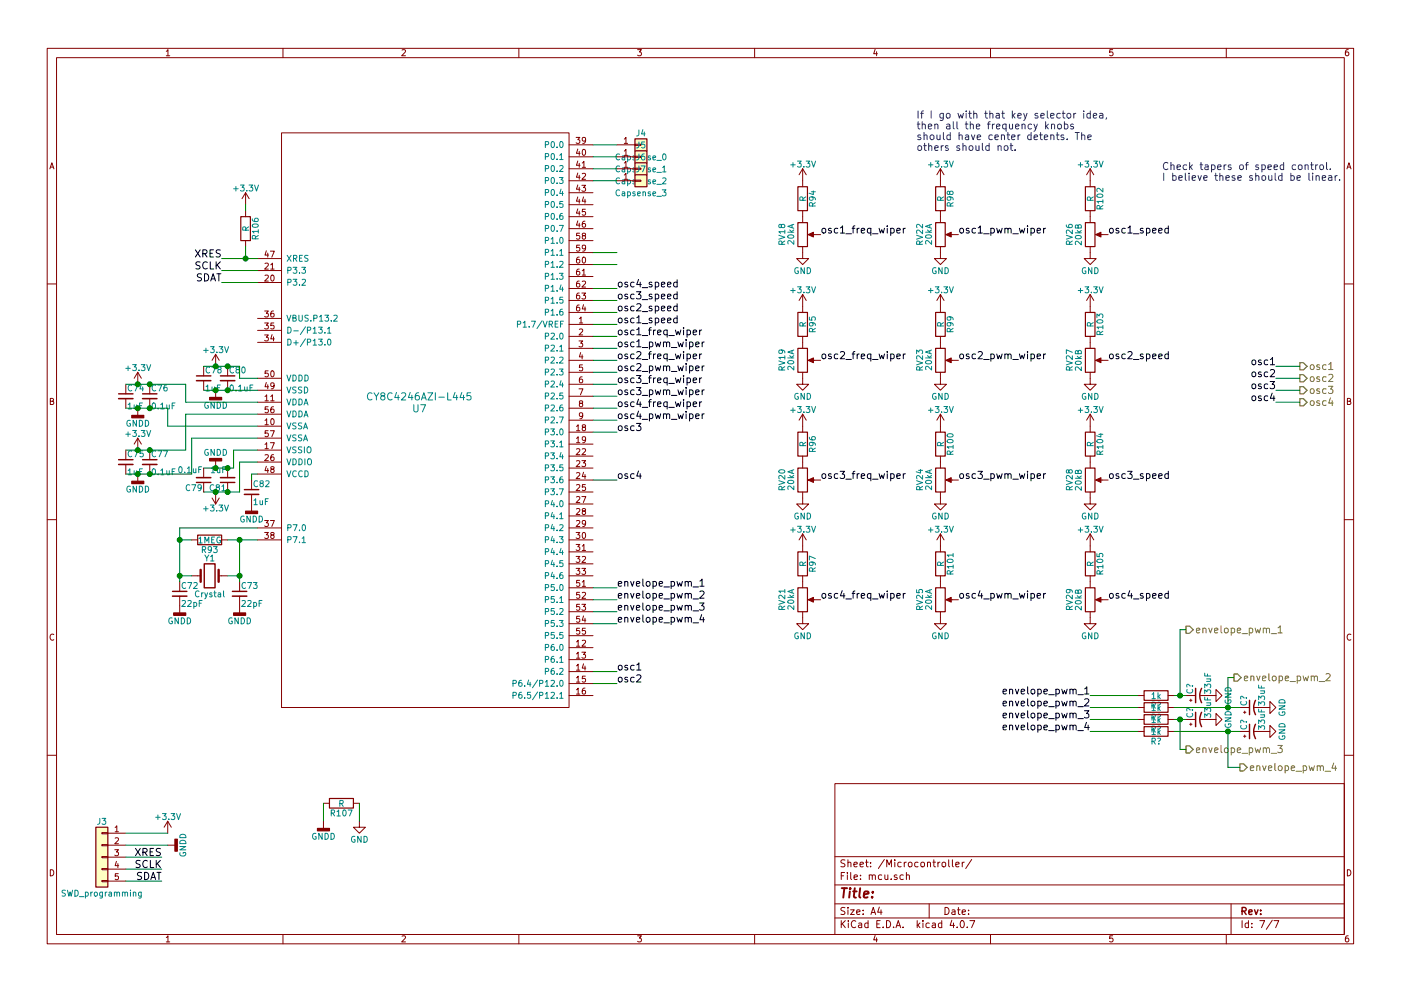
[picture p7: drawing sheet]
<svg xmlns="http://www.w3.org/2000/svg" width="297mm" height="210mm" viewBox="0 0 297 210" stroke-linecap="round" stroke-linejoin="round" font-family="sans-serif">
<g fill="none" stroke="#840000" stroke-width=".21">
<path d="M10 10.3h277v189.9h-277zM12 12.2h273v186.1h-273zM35.3 10.9l.3-.4v1.3M35.3 11.8h.7M60 10.3v1.9M85.2 10.6l.5-.1 .3 .4-.8 .9h.8M110 10.3v1.9M135.2 10.5h.8l-.4 .5 .3 .1 .1 .2-.1 .4-.2 .1-.5-.1M160 10.3v1.9M185.5 10.5l-.3 .9h.8M185.9 11v.8M210 10.3v1.9"/>
<path d="M235.9 10.5h-.6v.6h.6l.1 .5-.3 .2-.4-.1M260 10.3v1.9M285.9 10.5l-.4 .1-.2 .2-.1 .8 .3 .2 .4-.1 .1-.4-.1-.2-.4-.1-.3 .3M10.6 35.8l.4-1.3 .4 1.3M10.7 35.5h.6M59.7 28.2h60.9v121.9h-60.9zM120.6 33.3h5.1M120.6 35.8h5.1M120.6 38.3h5.1M120.6 30.7h5.1M122.1 29.2h.8l-.4 .4 .4 .1v.6l-.2 .1-.6-.1M122.5 31.6l-.3 .9h.8"/>
<path d="M122.5 34.2l-.3 .9h.8M122.5 36.7l-.3 .9h.8M122.5 39.2l-.3 1h.8M122.8 32.1v.9M122.8 34.6v.9M122.8 37.2v.8M122.8 39.7v.9M123.4 39.3h.8l-.5 .5 .4 .1v.6l-.2 .1-.5-.1M123.4 34.6l.4-.4v1.3M123.4 36.9l.5-.1 .3 .3-.8 .9h.8M123.4 35.5h.8M123.5 31.8l.2-.1a.67 .67 0 0 1 .5 .6 .67 .67 0 0 1-.5 .7l-.3-.5z"/>
<path d="M124.2 29.7l-.3 .2h-.4v-.6l.4-.1 .3 .2-.1 .7-.3 .3h-.3M130.8 33.3h3.8M130.8 35.8h3.8M130.8 38.3h3.8M130.8 30.7h3.8M132.4 29.5l.3-.3v1.2M132.4 32l.3-.3v1.3M132.4 34.6l.3-.4v1.3M132.4 37.1l.3-.3v1.2M132.4 35.5h.7M132.4 30.4h.7M132.4 33h.7"/>
<path d="M132.4 38h.7M134.6 30.6h1.3v.3h-1.3zM134.6 33.1h1.3v.3h-1.3zM134.6 35.7h1.3v.2h-1.3zM134.6 38.2h1.3v.3h-1.3zM170.2 35.8v3.8M170.2 35.8l-.8 1.3M170.2 35.8l.7 1.3M199.4 35.8v3.8M199.4 35.8l-.8 1.3M199.4 35.8l.8 1.3M231.1 35.8v3.8"/>
<path d="M231.1 35.8l-.7 1.3M231.1 35.8l.8 1.3M285.6 35.8l.4-1.3 .4 1.3M285.7 35.5h.6M52.1 40.9v2.5M52.1 44.7v1.3M52.1 51v1.3M52.1 40.9l-.8 1.3M52.1 40.9l.7 1.3M54.6 59.9h5.1M54.6 57.4h5.1M54.6 54.9h5.1"/>
<path d="M56.2 58.5l.5-.1 .2 .3-.8 .9h.8M56.2 55.9l.5-.1 .2 .4-.8 .9h.8M56.5 53.2l-.3 .9h.7M56.8 53.7v.9M57.3 53.3h.9l-.6 1.3M57.4 56.2l.4-.4v1.3M57.4 57.1h.7M57.5 58.5l.2-.1a.67 .67 0 0 1 .4 .6 .67 .67 0 0 1-.4 .6l-.3-.4zM120.6 56.1h5.1M120.6 58.7h5.1M120.6 40.9h5.1M120.6 43.4h5.1"/>
<path d="M120.6 46h5.1M120.6 48.5h5.1M120.6 51h5.1M120.6 53.6h5.1M122.5 41.8l-.3 .9h.8M122.5 44.3l-.3 .9h.8M122.5 46.9l-.3 .9h.8M122.8 54.6h-.3l-.2 .3-.1 .7 .3 .2 .4-.1-.1-.6-.3-.1-.3 .3M122.8 57.1h-.3l-.2 .3-.1 .7 .3 .3 .4-.2-.1-.6h-.3l-.3 .2M122.8 59.6l-.3 .1-.2 .2-.1 .7 .3 .3 .4-.1-.1-.6-.3-.1-.3 .2M122.8 42.3v.8M122.8 44.8v.9"/>
<path d="M122.8 47.3v.9M122.9 49.5h-.6l-.1 .6h.7v.5l-.2 .1-.5-.1M122.9 52h-.6l-.1 .6h.7v.6l-.2 .1-.5-.1M123.4 57.4l.4-.3v1.3M123.4 59.7l.5-.1 .3 .4-.8 .9h.8M123.4 58.4h.8M123.5 54.7l.2-.1a.67 .67 0 0 1 .5 .6 .67 .67 0 0 1-.5 .6l-.3-.5zM123.7 50l-.3-.2 .1-.2h.6v.3l-.6 .2-.1 .2 .1 .3 .2 .1h.2l.3-.2-.1-.4-.2-.1M123.7 41.8l-.3 .9h.8M124 46.9l-.3 .1-.2 .2-.1 .7 .3 .3 .4-.1-.1-.6-.3-.1-.3 .2M124 42.3v.8M124.1 44.4h-.6l-.1 .6h.7v.5l-.2 .2-.5-.2"/>
<path d="M124.2 52.5l-.3 .3-.4-.1v-.6l.4-.1 .3 .2-.1 .8-.3 .3h-.3M170.2 52.3v2.6h1.2l-1.2 1.2-1.3-1.2h1.3M170.2 44.7v2.5M171.7 49.8h2.3M199.4 52.3v2.6h1.3l-1.3 1.2-1.3-1.2h1.3M199.4 44.7v2.5M200.9 49.8h2.3M231.1 52.3v2.6h1.3l-1.3 1.2-1.2-1.2h1.2M231.1 44.7v2.5M232.7 49.8h2.2M10 60.2h2M29.2 79v2.5"/>
<path d="M29.2 79l-.8 1.3M29.2 79l.8 1.3M43.2 77.7v2.1M45.7 75.2l-.7 1.2M45.7 75.2v2.5M45.7 75.2l.8 1.2M48.3 77.7v2.1M54.6 72.6h5.1M54.6 70.1h5.1M54.6 67.6h5.1M56.1 71.1h.8l-.4 .4 .3 .1v.6l-.1 .1-.6-.1M56.1 68.5h.8l-.4 .5 .3 .1v.6l-.1 .1-.6-.1"/>
<path d="M56.1 66h.8l-.4 .5 .3 .1v.5l-.1 .2-.6-.2M56.8 78.7h-.6v.6h.6v.5l-.1 .2-.5-.2M57.5 78.8l.2-.1a.67 .67 0 0 1 .4 .6 .67 .67 0 0 1-.4 .7l-.3-.5zM57.7 71l-.3 .9h.8M58 66h-.4l-.1 .3-.1 .7 .2 .3 .5-.2-.1-.6h-.4l-.2 .2M58 71.5v.8M58.1 68.5h-.6l-.1 .6h.7v.6l-.2 .1-.5-.1M120.6 76.4h5.1M120.6 68.8h5.1M120.6 71.4h5.1M120.6 73.9h5.1M120.6 79h5.1"/>
<path d="M120.6 61.2h5.1M120.6 63.7h5.1M120.6 66.3h5.1M122.8 72.3h.7l-.4 .5 .4 .1v.6l-.2 .1-.5-.1M122.8 62.2h-.3l-.2 .3-.1 .7 .3 .2 .4-.1-.1-.6h-.3l-.3 .2M122.8 64.7l-.3 .1-.2 .2-.1 .7 .3 .3 .4-.1-.1-.7h-.3l-.3 .2M122.8 67.6l.4-.3v1.2M122.8 69.9l.5-.1 .2 .3-.7 1h.7M122.8 68.5h.7M123.1 74.8l-.3 .9h.8M123.4 62.2h.8l-.5 .5 .4 .1v.5l-.2 .1-.5-.1M123.4 80h-.3l-.2 .3-.1 .7 .3 .2 .4-.1-.1-.6-.3-.1-.3 .3"/>
<path d="M123.4 75.3v.8M123.5 77.4h-.6l-.1 .6h.7v.6l-.2 .1-.5-.1M123.7 64.6l-.3 1h.8M124 65.1v.9M170.2 79v2.5h1.2l-1.2 1.3-1.3-1.3h1.3M170.2 62.5v3.8M170.2 71.4v2.5M170.2 62.5l-.8 1.2M170.2 62.5l.7 1.2M171.7 76.4h2.3M199.4 79v2.5h1.3l-1.3 1.3-1.3-1.3h1.3M199.4 62.5v3.8"/>
<path d="M199.4 71.4v2.5M199.4 62.5l-.8 1.2M199.4 62.5l.8 1.2M200.9 76.4h2.3M231.1 79v2.5h1.3l-1.3 1.3-1.2-1.3h1.2M231.1 62.5v3.8M231.1 71.4v2.5M231.1 62.5l-.7 1.2M231.1 62.5l.8 1.2M232.7 76.4h2.2M285 60.2h2M10.7 85.1h.5l.1-.5-.6-.1v1.3h.5l.2-.4-.3-.3"/>
<path d="M26.7 81.5v2.1M26.7 84.6v2M26.7 95.5v2M26.7 98.5v2.1M29.2 93l-.8 1.2M29.2 86.6v1.5M29.2 93v2.5M29.2 93l.8 1.2M31.7 81.5v2.1M31.7 84.6v2M31.7 95.5v2M31.7 98.5v2.1"/>
<path d="M43.2 80.8v2M43.2 99.3v2M45.7 82.8v1.5M45.7 97.8v1.5M48.3 80.8v2M48.3 99.3v2M54.6 90.4h5.1M54.6 80.3h5.1M54.6 85.3h5.1M54.6 98h5.1M54.6 87.9h5.1M54.6 95.5h5.1"/>
<path d="M54.6 93h5.1M54.6 82.8h5.1M56.2 89.2l.3-.4v1.3M56.2 84.1l.3-.3v1.2M56.2 96.6l.5-.1 .2 .3-.8 .9h.8M56.2 94.3l.3-.4v1.3M56.2 90.1h.7M56.2 85h.7M56.2 95.2h.7M56.5 98.9l-.3 .9h.7M56.5 81.1l-.3 1h.7M56.8 81.6v.9"/>
<path d="M56.8 99.4v.9M56.8 86.3h-.6v.6h.6v.5l-.1 .2-.5-.2M56.8 91.4h-.6v.6h.6v.5l-.1 .2-.5-.2M57.3 93.9h.9l-.6 1.3M57.3 91.4h.9l-.6 1.3M57.4 84.1l.4-.3v1.2M57.4 85h.7M57.5 88.9l.2-.1a.67 .67 0 0 1 .4 .7 .67 .67 0 0 1-.4 .6l-.3-.5zM57.6 99.5l-.2-.2 .1-.2h.6v.3l-.6 .2-.1 .2 .1 .3 .1 .2h.3l.2-.3v-.3l-.2-.2M58 96.5h-.4l-.1 .3-.1 .7 .2 .2 .5-.1-.1-.6-.4-.1-.2 .3M58 86.3l-.4 .1-.1 .2-.1 .7 .2 .3 .5-.2-.1-.6h-.4l-.2 .2M58.1 81.8l-.2 .2-.4-.1v-.6l.4-.1 .2 .3v.7l-.3 .3h-.3"/>
<path d="M120.6 81.5h5.1M120.6 84.1h5.1M120.6 86.6h5.1M120.6 89.1h5.1M120.6 96.8h5.1M120.6 99.3h5.1M120.6 91.7h5.1M120.6 94.2h5.1M122.2 95.3l.5-.1 .2 .3-.8 1h.8M122.2 97.8l.5-.1 .2 .4-.8 .9h.8M122.2 90.5l.4-.4v1.3M122.2 93l.4-.3v1.2"/>
<path d="M122.2 91.4h.7M122.2 93.9h.7M122.8 82.5h.8l-.5 1.3M123.1 85.6l-.3-.3 .1-.2h.6v.3l-.6 .2-.1 .2 .1 .4 .2 .1h.2l.2-.3v-.3l-.2-.1M123.4 97.7h.8l-.5 .5 .4 .1v.6l-.2 .1-.5-.1M123.4 95.3l.5-.1 .3 .3-.8 1h.8M123.5 88.1l-.2 .3-.4-.1v-.6l.4-.1 .2 .2v.7l-.3 .3h-.3M123.7 90.6l-.3-.2 .1-.2h.6v.3l-.6 .2-.1 .2 .1 .4 .2 .1h.2l.3-.3-.1-.3-.2-.2M124.2 93.2l-.3 .2h-.4v-.6l.4-.1 .3 .2-.1 .7-.3 .3h-.3M170.2 87.9v3.8M170.2 96.8v2.5M170.2 87.9l-.8 1.2"/>
<path d="M170.2 87.9l.7 1.2M199.4 87.9v3.8M199.4 96.8v2.5M199.4 87.9l-.8 1.2M199.4 87.9l.8 1.2M231.1 87.9v3.8M231.1 96.8v2.5M231.1 87.9l-.7 1.2M231.1 87.9l.8 1.2M285.7 85.1h.5l.1-.5-.6-.1v1.3h.5l.2-.4-.3-.3M10 110.3h2M29.2 100.6v1.5"/>
<path d="M40.6 114.5h1.3M43.2 102.4v2M45 105.7l.7 1.2M45.7 104.4v2.5M46.5 105.7l-.8 1.2M47 114.5h1.3M48.3 102.4v2M53.3 101.8v2.1M53.3 104.9v3.6M54.6 114.5h5.1M54.6 112h5.1M54.6 100.6h5.1"/>
<path d="M56.1 110.4h.8l-.4 .5 .3 .1v.6l-.1 .1-.6-.1M56.1 113h.8l-.4 .5 .3 .1v.5l-.1 .1-.6-.1M57.3 110.4h.9l-.6 1.3M57.6 113.5l-.2-.2 .1-.2h.6v.3l-.6 .2-.1 .2 .1 .3 .1 .1h.3l.2-.2v-.4l-.2-.1M120.6 101.8h5.1M120.6 114.5h5.1M120.6 117.1h5.1M120.6 119.6h5.1M120.6 104.4h5.1M120.6 106.9h5.1M120.6 112h5.1M120.6 109.5h5.1"/>
<path d="M122.1 113h.8l-.4 .5 .4 .1v.5l-.2 .1-.6-.1M122.1 115.5h.8l-.4 .5 .4 .1v.6l-.2 .1-.6-.1M122.1 118.1h.8l-.4 .4 .4 .1v.6l-.2 .1-.6-.1M122.2 100.4l.5-.1 .2 .3-.8 .9h.8M122.2 102.9l.5-.1 .2 .4-.8 .9h.8M122.2 105.5l.5-.1 .2 .3-.8 .9h.8M122.2 108l.5-.1 .2 .3-.8 1h.8M122.2 110.5l.5-.1 .2 .4-.8 .9h.8M123.4 105.4h.8l-.5 1.2M123.4 115.9l.4-.4v1.3M123.4 118.2l.5-.1 .3 .3-.8 .9h.8M123.4 116.8h.8"/>
<path d="M123.5 113.1l.2-.1a.67 .67 0 0 1 .5 .6 .67 .67 0 0 1-.5 .6l-.3-.4zM123.7 108.4l-.3-.2 .1-.2h.6v.3l-.6 .2-.1 .2 .1 .3 .2 .2h.2l.3-.3-.1-.3-.2-.2M123.7 100.2l-.3 .9h.8M124 100.7v.8M124.1 102.8h-.6l-.1 .6h.7v.6l-.2 .1-.5-.1M124.2 111l-.3 .2-.4-.1v-.6l.4-.1 .3 .3-.1 .7-.3 .3h-.3M170.2 104.4v2.5h1.2l-1.2 1.3-1.3-1.3h1.3M170.2 113.3v3.8M170.2 113.3l-.8 1.2M170.2 113.3l.7 1.2M171.7 101.8h2.3M199.4 104.4v2.5h1.3l-1.3 1.3-1.3-1.3h1.3"/>
<path d="M199.4 113.3v3.8M199.4 113.3l-.8 1.2M199.4 113.3l.8 1.2M200.9 101.8h2.3M231.1 104.4v2.5h1.3l-1.3 1.3-1.2-1.3h1.2M231.1 113.3v3.8M231.1 113.3l-.7 1.2M231.1 113.3l.8 1.2M232.7 101.8h2.2M285 110.3h2M11.4 134.6a.58 .58 0 0 0-.8 .6 .58 .58 0 0 0 .8 .5M38.1 123.4v2.1"/>
<path d="M38.1 126.5v3.5M40.6 122.2h1.9M46.4 122.2h1.9M50.8 123.4v2.1M50.8 126.5v3.5M120.6 127.2h5.1M120.6 122.2h5.1M120.6 124.7h5.1M120.6 137.4h5.1M120.6 139.9h5.1M120.6 129.8h5.1M120.6 132.3h5.1"/>
<path d="M120.6 134.9h5.1M122.1 120.6h.8l-.4 .5 .4 .1v.5l-.2 .2-.6-.2M122.2 136.2l.4-.4v1.3M122.2 138.7l.4-.3v1.2M122.2 137.1h.7M122.2 139.6h.7M122.9 123.1h-.6l-.1 .6h.7v.6l-.2 .1-.5-.1M122.9 125.7h-.6l-.1 .6h.7v.5l-.2 .1-.5-.1M122.9 128.2h-.6l-.1 .6h.7v.6l-.2 .1-.5-.1M122.9 130.8h-.6l-.1 .5h.7v.6l-.2 .1-.5-.1M122.9 133.3h-.6l-.1 .6h.7v.5l-.2 .2-.5-.2M123.4 138.4h.8l-.5 .5 .4 .1v.5l-.2 .1-.5-.1"/>
<path d="M123.4 120.6h.8l-.5 .5 .4 .1v.5l-.2 .2-.5-.2M123.4 128.2h.8l-.5 .5 .4 .1v.6l-.2 .1-.5-.1M123.4 123.5l.4-.4v1.3M123.4 135.9l.5-.1 .3 .4-.8 .9h.8M123.4 125.8l.5-.1 .3 .3-.8 .9h.8M123.4 124.4h.8M123.7 130.7l-.3 .9h.8M124 131.2v.8M124.1 133.3h-.6l-.1 .6h.7v.5l-.2 .2-.5-.2M170.2 129.8v2.5h1.2l-1.2 1.3-1.3-1.3h1.3M170.2 122.2v2.5M171.7 127.2h2.3"/>
<path d="M199.4 129.8v2.5h1.3l-1.3 1.3-1.3-1.3h1.3M199.4 122.2v2.5M200.9 127.2h2.3M231.1 129.8v2.5h1.3l-1.3 1.3-1.2-1.3h1.2M231.1 122.2v2.5M232.7 127.2h2.2M286.4 134.6a.58 .58 0 0 0-.8 .6 .58 .58 0 0 0 .8 .5M120.6 142.5h5.1M120.6 145h5.1M120.6 147.6h5.1M122.2 141.3l.4-.4v1.3M122.2 143.8l.4-.3v1.2"/>
<path d="M122.2 146.3l.4-.3v1.3M122.2 142.2h.7M122.2 144.7h.7M122.2 147.3h.7M123.7 140.8l-.3 1h.8M124 146h-.3l-.2 .3-.1 .7 .3 .3 .4-.2-.1-.6h-.3l-.3 .2M124 141.3v.9M124.1 143.5h-.6l-.1 .5h.7v.6l-.2 .1-.5-.1M241.3 147.6h1.3M241.3 150.1h1.3M241.3 152.6h1.3M241.3 155.2h1.3"/>
<path d="M247.6 147.6h1.3M247.6 150.1h1.3M247.6 152.6h1.3M247.6 155.2h1.3M251.5 147.6h2M251.5 152.6h2M252.2 148.6h.5M252.2 153.7h.5M252.5 148.3v.5M252.5 153.4v.5M254.5 147.6h3.3v-1.3l1.3 1.3-1.3 1.2v-1.2M254.5 152.6h3.3v-1.2l1.3 1.2-1.3 1.3v-1.3"/>
<path d="M262.9 150.1h2M262.9 155.2h2M263.7 151.1h.5M263.7 156.2h.5M263.9 150.9v.5M263.9 156v.5M265.9 150.1h3.3v-1.3l1.3 1.3-1.3 1.3v-1.3M265.9 155.2h3.3v-1.3l1.3 1.3-1.3 1.3v-1.3M10 160.2h2M21.6 179.2h1.3v.2h-1.3zM21.6 176.7h1.3v.2h-1.3zM22.9 176.8h3.8"/>
<path d="M22.9 179.3h3.8M24.4 175.6l.4-.4v1.3M24.4 177.8l.5-.1 .2 .4-.8 .9h.8M24.4 176.5h.7M35.6 179.3h1.5M35.6 174.2l.7 1.3M35.6 174.2v2.6M35.6 174.2l-.8 1.3M68.6 174.2v1.6M68.6 170.4h1.2M74.9 170.4h1.3M76.2 174.2v1.3h1.3l-1.3 1.3-1.3-1.3h1.3"/>
<path d="M177 166.3h108v32h-108zM285 160.2h2M10.7 184.5a.65 .65 0 0 1 .7 .7 .65 .65 0 0 1-.7 .6zM21.6 186.8h1.3v.3h-1.3zM21.6 184.3h1.3v.2h-1.3zM21.6 181.7h1.3v.3h-1.3zM22.9 181.9h3.8M22.9 184.4h3.8M22.9 186.9h3.8M24.3 180.3h.8l-.4 .5 .4 .1v.5l-.2 .2-.6-.2M24.7 182.7l-.3 1h.8M25 183.2v.9"/>
<path d="M25.1 185.4h-.6l-.1 .5h.7v.6l-.2 .1-.5-.1M35.3 198.9l.3-.4v1.3M35.3 199.8h.7M60 198.3v1.9M85.2 198.6l.5-.1 .3 .4-.8 .9h.8M110 198.3v1.9M135.2 198.5h.8l-.4 .5 .3 .1 .1 .2-.1 .4-.2 .1-.5-.1M160 198.3v1.9M177 194.8h108M177 191.8h108M177 187.8h108M177 181.8h108"/>
<path d="M178.4 195.3v1.5M178.4 185.8h.5M178.6 196l.6 .8M179.1 185.1h-.7v1.5M179.1 192.6l-.5-.1-.3 .3 .1 .3 .7 .4v.4l-.2 .1-.6-.1M179.1 182.5l-.5-.1-.3 .3 .1 .3 .7 .4v.4l-.2 .1-.6-.1M179.2 195.3l-.8 .9M179.7 185.1v.2M179.7 185.6v1M179.8 192.5v.2M179.8 183.1l.2-.2 .4 .1v.9M179.8 182.4v1.5"/>
<path d="M179.8 193v1M179.9 195.3v.2M179.9 195.8v1M180.3 193h.8l-.8 1h.8M180.4 185.1v1.3l.2 .2M181.1 183.4l.7-.1-.1-.3-.4-.1-.2 .2v.7h.6M181.1 186.1l.7-.1-.1-.3-.4-.1-.2 .2 .1 .7h.5M181.4 195.5a.71 .71 0 0 0-1 .5 .71 .71 0 0 0 .8 .8l.2-.1M181.6 193.5l.7-.1v-.3l-.4-.1-.3 .2 .1 .7h.6M182.1 195.9h.6v.9M182.3 183.4l.8-.1-.1-.3-.4-.1-.3 .2 .1 .7h.6M182.4 186.5v.1"/>
<path d="M182.4 185.7v.1M182.7 196.2l-.7 .3 .2 .3 .5-.1M183 193.9v.1M183 193.1v.1M183.5 182.9h.6M183.7 182.4v1.3l.4 .2M184 195.9l-.4-.1-.3 .3 .1 .6 .2 .1 .4-.1M184 195.3v1.5M184.3 185.7l.2-.1 .4 .1v.9M184.3 185.6v1M184.6 183.8v.1M184.6 183v.1"/>
<path d="M184.7 194l.4-1.5 .5 1.5M184.8 193.6h.7M184.9 185.8l.3-.2 .3 .1 .1 .9M185.5 198.5l-.3 .9h.8M185.9 199v.8M185.9 196h.5M186.4 192.5l-.3 1h.9M186.6 195.3h-.7v1.5h.7M186.8 193v1M186.9 185.7l-.4-.1-.3 .3 .1 .6 .2 .1 .4-.1M187.2 196.7v.1M187.5 182.3l-1.3 2"/>
<path d="M187.6 185.6l.1 .9 .3 .1 .2-.1M188 195.3a.76 .76 0 0 1 .8 .8 .76 .76 0 0 1-.8 .7zM188 183.9v-1.5l.5 1.1 .5-1.1v1.5M188.2 185.6v1M189 186.5v.1M189.5 196.7v.1M189.7 182.4v.2M189.7 182.9v1M190 196.8l.4-1.5 .6 1.5M190.1 196.4h.7M190.2 185.7l-.4-.1-.2 .2 .1 .2 .5 .2v.3h-.6M191.1 183l-.5-.1-.3 .3 .1 .6 .2 .1 .5-.1"/>
<path d="M191.5 196.7v.1M191.5 185.7l-.4-.1-.3 .3 .1 .6 .2 .1 .4-.1M191.7 182.9v1M192.2 182.9l-.5 .3M192.2 185.7l.2-.1 .4 .1v.9M192.2 185.1v1.5M192.7 183.1l.2-.2 .4 .2 .1 .5-.2 .2-.3 .1-.2-.1zM194.5 195.3v1.5M194.6 196.3l.4 .5M194.6 183l-.4-.1-.3 .3 .1 .6 .2 .1 .4-.1M195 195.8l-.5 .6M195.3 183.1l.2-.2 .4 .2 .1 .5-.1 .2-.4 .1-.2-.1z"/>
<path d="M195.7 195.3v.2M195.7 195.8v1M196.6 183.1l.2-.2 .4 .1 .1 .9M196.6 182.9v1M197 191.8v3M197 195.9l-.4-.1-.3 .3 .1 .6 .2 .1 .4-.1M197.7 195.9h.6v.9M197.8 182.9h.5M198 182.4v1.3l.3 .2M198.3 196.2l-.7 .3 .2 .3 .5-.1M198.9 182.9v1M199.3 182.9l-.4 .3"/>
<path d="M199.7 195.9l-.5-.1-.2 .3v.6l.2 .1 .5-.1M199.7 195.3v1.5M199.8 183.1l.2-.2 .4 .2 .1 .5-.1 .2-.4 .1-.2-.1zM200.4 192.5a.76 .76 0 0 1 .8 .8 .76 .76 0 0 1-.8 .7zM201.1 182.4v1.3l.2 .2M201.8 195.2l-.4 1.1h1M201.9 193.1h.5l.1 .9M201.9 182.4v1.3l.2 .2M202.2 195.8v1M202.5 193.4l-.7 .3 .2 .3 .5-.1M202.6 183.4l.8-.1-.1-.3-.4-.1-.3 .2 .1 .7h.6M202.9 196.7v.1"/>
<path d="M203 193h.6M203.2 192.5v1.3l.4 .2M203.8 195.4l.1-.1a.8 .8 0 0 1 .6 .8 .8 .8 0 0 1-.6 .7 .97 .97 0 0 1-.1-1.4zM204 193.5l.7-.1-.1-.3-.4-.1-.2 .2 .1 .7h.5M204 182.9v1M204.4 182.9l-.4 .3M205.1 196.7v.1M205.4 193.9v.1M205.4 193.1v.1M205.6 195.3h1.1l-.7 1.5M206 182.3l-1.3 2M210 198.3v1.9"/>
<path d="M235.9 198.5h-.6v.7l.6-.1 .1 .5-.3 .2-.4-.1M260 198.3v1.9M261 191.8v6.5M263.3 195.3v1.5M264.7 195.9l-.4-.1-.3 .3 .1 .6 .2 .1 .4-.1M264.7 195.3v1.5M265.4 196.7v.1M265.4 195.9v.1M267.1 195.3h1l-.6 1.5M269.7 195.2l-1.2 2M270.1 195.3h1l-.6 1.5M285.7 184.5a.65 .65 0 0 1 .7 .7 .65 .65 0 0 1-.7 .6z"/>
<path d="M285.9 198.5l-.4 .1-.2 .3-.1 .7 .3 .2 .4-.1 .1-.4-.1-.2-.4-.1-.3 .3"/>
</g>
<g fill="none" stroke="#840000" stroke-width=".3">
<path d="M41.7 79.8h3M46.7 79.8h3.1M25.1 97.5h3.1M25.1 83.6h3.1M30.2 97.5h3.1M30.2 83.6h3.1M41.7 102.4h3M43.3 119.6h2.3v5.1h-2.3zM46.7 102.4h3.1M51.8 103.9h3.1M36.6 125.5h3M49.3 125.5h3"/>
<path d="M253.5 146v3.1M253.5 151.1v3.1M254.8 146a3.2 3.2 0 0 0 0 3.1M254.8 151.1a3.2 3.2 0 0 0 0 3.1M264.9 148.6v3M264.9 153.7v3M266.2 148.6a3.2 3.2 0 0 0 0 3M266.2 153.7a3.2 3.2 0 0 0 0 3M263.3 193.3l.8-.1 .1-.2-.1-.3-.2-.2h-.6v1.5M263.7 193.3l.5 .7M264.8 193.5l.7-.1-.1-.3-.4-.1-.2 .2v.7h.6M266 193l.3 1 .4-1"/>
<path d="M267.3 193.9v.1M267.3 193.1v.1"/>
</g>
<path d="M178.5 188.4h1.1M179 188.4l-.2 2M180.2 189.1l-.2 1.3M180.3 188.4l-.1 .2 .2-.1-.1-.1-.1 .2M180.9 189.1h.7M181.2 188.4l-.2 1.8 .1 .1 .4 .1M182.4 188.4l-.2 1.8 .2 .2M183.2 189.8l.9-.2v-.4l-.6-.1-.3 .3v.9h.7M184.9 190.3v.1M185.1 189.2l-.1 .2-.1-.1 .2-.1-.1 .2" fill="none" stroke="#840000" stroke-width=".41"/>
<g fill="none" stroke="#848400" stroke-width=".21">
<path d="M277.9 77.5l.2-.1 .4 .1 .1 .6-.1 .2-.4 .1-.2-.1zM279.8 77.5l-.4-.1-.2 .2v.2l.6 .2v.3h-.6M281.2 77.5l-.5-.1-.3 .3 .2 .6h.6M281.7 77.3l.5-.4v1.5M281.7 79.6l.6-.2 .3 .5-.9 1h.9M281.7 78.4h.9M277.9 82.6l.2-.1 .4 .1 .1 .6-.1 .2-.4 .1-.2-.2zM277.9 85.2l.2-.2 .4 .2 .1 .5-.1 .2-.4 .1-.2-.1zM278 80l.3-.1 .3 .3v.5l-.3 .2-.5-.2zM279.8 80l-.4-.1-.2 .3v.2l.6 .1v.4h-.6M279.8 82.5h-.4l-.2 .2v.2l.6 .2v.3h-.6M279.8 85.1l-.4-.1-.2 .2v.2l.6 .2v.3h-.6"/>
<path d="M281.2 80l-.5-.1-.3 .3 .2 .7h.6M281.2 82.5h-.5l-.3 .3 .2 .6h.6M281.2 85.1l-.5-.1-.3 .3 .2 .6h.6M281.7 82h.9l-.5 .5 .5 .3-.1 .5-.2 .2-.6-.2M282.1 84.4l-.4 1.1h1M282.4 85v1M253.7 133.8l.7-.2-.1-.3h-.4l-.2 .2v.7h.6M255 133.4l.1-.1a.36 .36 0 0 1 .6 .2v.8M255 133.3v1M256.3 133.3l.3 1 .4-1M257.5 133.8l.7-.2v-.3h-.5l-.2 .2 .1 .7h.6M258.9 132.8v1.3l.2 .2"/>
<path d="M259.7 133.4l.2-.1 .4 .1 .1 .6-.2 .2-.3 .1-.2-.2zM261 133.3h.5l.3 .3-.2 .6h-.6M261 133.3v1.5M262.3 133.8l.8-.2-.1-.3h-.4l-.3 .2 .1 .7h.6M263.3 134.4h1.2M264.9 133.3h.4l.3 .3-.1 .6h-.6M264.9 133.3v1.5M266.1 133.3l.3 1 .3-.7 .3 .7 .3-1M267.8 133.4l.1-.1a.36 .36 0 0 1 .6 .2v.8M267.8 133.3v1M268.5 133.5a.35 .35 0 0 1 .3-.2 .35 .35 0 0 1 .4 .2v.8M269.5 134.4h1.2"/>
<path d="M271 133.2l.4-.4v1.5M271 134.3h.9M253.7 159.2l.7-.2-.1-.3h-.4l-.2 .2v.7h.6M255 158.8l.1-.1a.36 .36 0 0 1 .6 .2v.8M255 158.7v1M256.3 158.7l.3 1 .4-1M257.5 159.2l.7-.2v-.3h-.5l-.2 .2 .1 .7h.6M258.9 158.2v1.3l.2 .2M259.7 158.8l.2-.1 .4 .1 .1 .6-.2 .2-.3 .1-.2-.2zM261 158.7h.5l.3 .3-.2 .6h-.6M261 158.7v1.5M262.3 159.2l.8-.2-.1-.3h-.4l-.3 .2 .1 .7h.6"/>
<path d="M263.3 159.8h1.2M263.8 143.9l.8-.1-.1-.3-.4-.1-.3 .3 .1 .7h.6M264.9 158.7h.4l.3 .3-.1 .6h-.6M264.9 158.7v1.5M265.2 143.6l.1-.1a.36 .36 0 0 1 .6 .2v.7M265.2 143.4v1M266.1 158.7l.3 1 .3-.7 .3 .7 .3-1M266.4 143.4l.4 1 .4-1M267.7 143.9l.7-.1-.1-.3-.4-.1-.2 .3v.7h.6M267.8 158.8l.1-.1a.36 .36 0 0 1 .6 .2v.8M267.8 158.7v1M268.5 158.9a.35 .35 0 0 1 .3-.2 .35 .35 0 0 1 .4 .2v.8"/>
<path d="M269 142.9v1.3l.3 .2M269.5 159.8h1.2M269.9 143.5l.4-.1 .3 .3v.5l-.3 .2-.6-.2zM270.9 158.2h1l-.6 .5 .6 .3-.1 .5-.2 .2-.7-.2M271.2 143.5l.4-.1 .3 .3-.1 .7h-.6M271.2 143.4v1.6M272.5 143.9l.7-.1v-.3l-.5-.1-.2 .3 .1 .7h.6M273.5 144.6h1.2M275 143.5l.5-.1 .3 .3-.2 .7h-.6M275 143.4v1.6M276.3 143.4l.3 1 .2-.7 .3 .7 .3-1M278 143.6l.1-.1a.36 .36 0 0 1 .6 .2v.7"/>
<path d="M278 143.4v1M278.7 143.7a.35 .35 0 0 1 .3-.3 .35 .35 0 0 1 .3 .3v.7M279.7 144.6h1.1M281.1 143.1l.6-.2 .3 .5-.9 1h.9M265.1 163l.7-.2v-.2l-.5-.1-.2 .2 .1 .7h.6M266.5 162.6a.36 .36 0 0 1 .6 .1v.8M266.5 162.5v1M267.7 162.5l.4 1 .3-1M268.9 163l.8-.2-.1-.2-.4-.1-.3 .2 .1 .7h.6M270.3 162v1.3l.2 .2M271.2 162.6l.3-.1 .3 .3v.4l-.3 .3-.5-.3zM272.5 162.6l.4-.1 .3 .3-.2 .6h-.5"/>
<path d="M272.5 162.5v1.5M273.8 163l.7-.2-.1-.2-.4-.1-.2 .2v.7h.6M274.8 163.6h1.1M276.3 162.6l.4-.1 .3 .3-.1 .6h-.6M276.3 162.5v1.5M277.5 162.5l.3 1 .3-.7 .3 .7 .3-1M279.3 162.6a.36 .36 0 0 1 .6 .1v.8M279.3 162.5v1M279.9 162.7a.35 .35 0 0 1 .4-.2 .35 .35 0 0 1 .3 .2v.8M280.9 163.6h1.2M282.8 161.9l-.4 1.1h1M283.1 162.5v1"/>
</g>
<path d="M275.6 77h.8l.7 .7-.7 .8h-.8zM275.6 79.5h.8l.7 .8-.7 .7h-.8zM275.6 82h.8l.7 .8-.7 .8h-.8zM275.6 84.6h.8l.7 .7-.7 .8h-.8zM251.5 132.8h.7l.8 .8-.8 .8h-.7zM251.5 158.2h.7l.8 .8-.8 .8h-.7zM261.6 143h.8l.7 .8-.7 .7h-.8zM262.9 162h.8l.7 .8-.7 .8h-.8z" fill="none" stroke="#848400" stroke-width=".25"/>
<g fill="none" stroke="#840000" stroke-width=".25">
<path d="M134.6 29.5h2.6v2.5h-2.6zM134.6 32h2.6v2.5h-2.6zM134.6 34.5h2.6v2.6h-2.6zM134.6 37.1h2.6v2.5h-2.6zM169.2 39.6h2v5.1h-2zM198.4 39.6h2v5.1h-2zM230.1 39.6h2.1v5.1h-2.1zM51.1 46h2v5h-2zM169.2 47.2h2v5.1h-2zM198.4 47.2h2v5.1h-2zM230.1 47.2h2.1v5.1h-2.1zM169.2 73.9h2v5.1h-2z"/>
<path d="M169.2 66.3h2v5.1h-2zM198.4 73.9h2v5.1h-2zM198.4 66.3h2v5.1h-2zM230.1 73.9h2.1v5.1h-2.1zM230.1 66.3h2.1v5.1h-2.1zM169.2 99.3h2v5.1h-2zM169.2 91.7h2v5.1h-2zM198.4 99.3h2v5.1h-2zM198.4 91.7h2v5.1h-2zM230.1 99.3h2.1v5.1h-2.1zM230.1 91.7h2.1v5.1h-2.1zM41.9 113.5h5.1v2.1h-5.1z"/>
<path d="M169.2 117.1h2v5.1h-2zM198.4 117.1h2v5.1h-2zM230.1 117.1h2.1v5.1h-2.1zM169.2 124.7h2v5.1h-2zM198.4 124.7h2v5.1h-2zM230.1 124.7h2.1v5.1h-2.1zM242.6 146.6h5v2h-5zM242.6 149.1h5v2h-5zM242.6 151.6h5v2.1h-5zM242.6 154.2h5v2h-5zM20.3 175.5h2.6v12.7h-2.6zM69.8 169.4h5.1v2h-5.1z"/>
</g>
<g fill="#840000" stroke="#840000" stroke-width=".21">
<path d="M171.3 49.8l1.2-.5v1z"/>
<path d="M200.5 49.8l1.2-.5v1z"/>
<path d="M171.3 76.4l1.2-.5v1.1z"/>
<path d="M200.5 76.4l1.2-.5v1.1z"/>
<path d="M171.3 101.8l1.2-.5v1.1z"/>
<path d="M200.5 101.8l1.2-.5v1.1z"/>
<path d="M171.3 127.2l1.2-.5v1.1z"/>
<path d="M200.5 127.2l1.2-.5v1.1z"/>
<path d="M232.3 49.8l1.1-.5v1z"/>
<path d="M232.3 76.4l1.1-.5v1.1z"/>
<path d="M232.3 101.8l1.1-.5v1.1z"/>
<path d="M232.3 127.2l1.1-.5v1.1z"/>
</g>
<g fill="none" stroke="#008484" stroke-width=".21">
<path d="M50 39.6v.9M51 39.3h.8l-.5 .4 .4 .1v.6l-.2 .1-.5-.1M52.8 39.3h.8l-.4 .4 .3 .1v.6l-.1 .1-.6-.1M54 39.3l.4 1.2 .4-1.2M115.6 33.2h.6l.1-.5-.7-.1v1.3M115.6 35.8l.6-.1 .1-.5-.7-.1v1.3M115.6 38.3l.6-.1 .1-.4-.7-.1v1.2M115.6 30.7l.6-.1 .1-.5-.7-.1v1.3M116.9 32.7l.2-.1a.67 .67 0 0 1 .5 .6 .67 .67 0 0 1-.5 .7l-.3-.5zM116.9 35.2l.2-.1a.67 .67 0 0 1 .5 .7 .67 .67 0 0 1-.5 .6l-.3-.5zM116.9 37.8l.2-.1a.67 .67 0 0 1 .5 .6 .67 .67 0 0 1-.5 .6l-.3-.5zM116.9 30.1l.2-.1a.67 .67 0 0 1 .5 .7 .67 .67 0 0 1-.5 .6l-.3-.5z"/>
<path d="M118.1 33.7v.2M118.1 36.3v.1M118.1 38.8v.1M118.1 31.2v.1M118.6 37.7h.8l-.5 .4 .4 .1v.6l-.1 .1-.6-.1M118.7 32.9l.3-.3v1.3M118.7 35.2l.5-.1 .2 .4-.8 .9h.8M118.7 33.9h.7M118.8 30.1l.1-.1a.67 .67 0 0 1 .5 .7 .67 .67 0 0 1-.5 .6l-.2-.5zM131.4 32.8a.56 .56 0 0 0-.8 .5 .56 .56 0 0 0 .8 .5M131.4 35.3a.56 .56 0 0 0-.8 .5 .56 .56 0 0 0 .8 .5M131.4 37.8a.56 .56 0 0 0-.8 .6 .56 .56 0 0 0 .8 .5"/>
<path d="M131.9 33.1h.5l.1 .8M131.9 35.7h.5l.1 .8M131.9 38.2h.5l.1 .8M132.5 33.4l-.6 .2 .2 .3h.4M132.5 35.9l-.6 .3 .2 .3 .4-.1M132.5 38.4l-.6 .3 .2 .3 .4-.1M133.1 33.1h.3l.3 .2-.1 .6h-.5M133.1 35.7l.3-.1 .3 .3-.1 .5h-.5M133.1 38.2l.3-.1 .3 .3-.1 .5h-.5M133.1 33.1v1.2M133.1 35.6v1.3M133.1 38.1v1.3"/>
<path d="M134.6 33.1h-.3l-.1 .1v.2l.4 .1v.4h-.4M134.6 35.7l-.3-.1-.1 .2v.2l.4 .1v.3h-.4M134.6 38.2l-.3-.1-.1 .2v.2l.4 .1v.3h-.4M135.2 33.5l.6-.1-.1-.3h-.3l-.2 .1v.7h.5M135.2 36l.6-.1-.1-.2-.3-.1-.2 .2v.6h.5M135.2 38.6l.6-.2-.1-.2-.3-.1-.2 .2v.6h.5M135.5 27.6l-.1 1-.4 .2M135.5 30.1l-.1 1.1-.4 .2M135.5 32.7l-.1 1-.4 .2M135.5 35.2l-.1 1.1-.4 .2M135.9 35.2h.9l-.6 1.3M136.3 27.5l-.3 .9h.8"/>
<path d="M136.3 33.2l.2-.1h.3l.1 .8M136.3 35.7l.2-.1 .3 .1 .1 .8M136.3 38.3l.2-.2 .3 .1 .1 .8M136.3 33.1v.8M136.3 35.6v.9M136.3 38.1v.9M136.6 32.7h-.4l-.1 .3-.1 .7 .2 .2 .5-.1-.1-.6-.4-.1-.2 .3M136.6 28v.8M136.7 30.1h-.6l-.1 .6h.7v.6l-.2 .1-.5-.1M137.9 33.1h-.3l-.2 .1 .1 .2 .4 .1v.4h-.5M137.9 35.7l-.3-.1-.2 .2 .1 .2 .4 .1v.3h-.5M137.9 38.2l-.3-.1-.2 .2 .1 .2 .4 .1v.3h-.5"/>
<path d="M138.4 33.5l.6-.1v-.3h-.4l-.2 .1 .1 .7h.5M138.4 36l.6-.1v-.2l-.4-.1-.2 .2 .1 .6h.5M138.4 38.6l.6-.2v-.2l-.4-.1-.2 .2 .1 .6h.5M139.3 34h.9M139.3 36.6h.9M139.3 39.1h.9M140.5 35.6l.3-.4v1.3M140.5 37.8l.5-.1 .2 .4-.8 .9h.8M140.5 36.5h.7M140.6 32.8l.2-.1a.67 .67 0 0 1 .4 .6 .67 .67 0 0 1-.4 .6l-.3-.5zM167.6 35h1M168.1 34.5v1"/>
<path d="M169.1 34.2h.8l-.5 .5 .4 .1v.5l-.2 .2-.5-.2M170.4 35.3v.2M170.9 34.2h.8l-.4 .5 .4 .1v.5l-.2 .2-.6-.2M172.1 34.2l.4 1.3 .4-1.3M196.8 35h1M197.3 34.5v1M198.3 34.2h.8l-.4 .5 .3 .1v.5l-.1 .2-.6-.2M199.6 35.3v.2M200.1 34.2h.8l-.4 .5 .4 .1v.5l-.2 .2-.6-.2M201.3 34.2l.4 1.3 .4-1.3M228.6 35h1M229.1 34.5v1"/>
<path d="M230 34.2h.8l-.4 .5 .4 .1v.5l-.2 .2-.6-.2M231.4 35.3v.2M231.9 34.2h.8l-.5 .5 .4 .1v.5l-.2 .2-.5-.2M233 34.2l.5 1.3 .4-1.3M233.8 39.9v.8l-.9-.8-.3 .3 .1 .5M49.5 40.1h1M52.1 48.8l-.1-.6h-.4l-.1 .6h1.2M52.3 40.4v.1M52.7 48.1l-.6 .4M53.5 46.4v.4l.3 .2h.7l.3-.2-.2-.5-.6 .1v.4l.2 .2M53.6 47.6a.69 .69 0 0 1 1.2 .3 .74 .74 0 0 1-1.3-.1zM54.2 50.7l-.1-.6-.5-.1-.1 .7h1.3"/>
<path d="M54.8 49.1h-1.3l.3 .3M54.8 50l-.6 .4M54.8 48.7v.7M60.9 54.2l.8 1.2M61 59.9l.6-.1 .1-.4-.7-.1v1.2M61 57.4l.6-.1 .1-.5-.7-.1v1.3M61.7 54.2l-.8 1.2M62.2 59.3h.7l-.4 .4 .4 .1v.6l-.2 .1-.5-.1M62.2 56.7h.7l-.4 .5 .4 .1v.6l-.2 .1-.5-.1M62.2 54.8h.6l.1-.5-.7-.1v1.2M62.5 54.8l.4 .6M63.5 57.9v.1"/>
<path d="M63.5 54.8h.4M64 56.7h.8l-.5 .5 .4 .1v.6l-.2 .1-.5-.1M64.1 59.4l.4-.1 .3 .3-.8 .9h.8M64.1 54.2h-.6v1.2h.6M65.3 54.2h-.6l-.1 .5a.54 .54 0 0 1 .7 .6l-.2 .1h-.5M115.6 56.1l.6-.1 .1-.5-.7-.1v1.3M115.6 58.6h.6l.1-.5-.7-.1v1.3M115.6 40.9l.6-.1 .1-.5-.7-.1v1.3M115.6 43.4l.6-.1 .1-.5-.7-.1v1.3M115.6 45.9h.6l.1-.5-.7-.1v1.3M115.6 48.5l.6-.1 .1-.5-.7-.1v1.3M115.6 51l.6-.1 .1-.4-.7-.1v1.2"/>
<path d="M115.6 53.6l.6-.1 .1-.5-.7-.1v1.3M116.8 55.8l.4-.4v1.3M116.8 58.3l.4-.3v1.3M116.8 50.7l.4-.3v1.2M116.8 53.3l.4-.4v1.3M116.8 56.7h.8M116.8 59.3h.8M116.8 51.6h.8M116.8 54.2h.8M116.9 40.3l.2-.1a.67 .67 0 0 1 .5 .6 .67 .67 0 0 1-.5 .7l-.3-.5zM116.9 42.8l.2-.1a.67 .67 0 0 1 .5 .7 .67 .67 0 0 1-.5 .6l-.3-.5zM116.9 45.4l.2-.1a.67 .67 0 0 1 .5 .6 .67 .67 0 0 1-.5 .7l-.3-.5z"/>
<path d="M116.9 47.9l.2-.1a.67 .67 0 0 1 .5 .7 .67 .67 0 0 1-.5 .6l-.3-.5zM118.1 56.6v.1M118.1 59.1v.2M118.1 41.3v.2M118.1 43.9v.1M118.1 46.4v.2M118.1 49v.1M118.1 51.5v.1M118.1 54v.2M118.6 58h.8l-.5 .5 .4 .1v.5l-.1 .2-.6-.2M118.6 47.8h.8l-.5 1.3M118.7 55.5l.5-.1 .2 .4-.8 .9h.8"/>
<path d="M118.7 53.3l.3-.4v1.3M118.7 54.2h.7M118.8 50.5l.1-.1a.67 .67 0 0 1 .5 .6 .67 .67 0 0 1-.5 .6l-.2-.5zM118.9 40.1l-.2 .9h.7M119.3 45.3h-.4l-.2 .3v.7l.2 .3 .4-.2v-.6h-.4l-.2 .2M119.3 40.6v.9M119.3 42.7h-.6v.6h.6v.6l-.1 .1-.5-.1M131.4 40.4a.56 .56 0 0 0-.8 .5 .56 .56 0 0 0 .8 .5M131.9 40.8h.5l.1 .7M132.5 41l-.6 .2 .2 .3h.4M133.1 40.8l.3-.1 .3 .2-.1 .6h-.5M133.1 40.7v1.3"/>
<path d="M134.6 40.8l-.3-.1-.1 .2v.2l.4 .1v.3h-.4M135.2 41.1l.6-.1-.1-.2-.3-.1-.2 .2v.6h.5M136.3 40.8l.2-.1 .3 .1 .1 .7M136.3 40.7v.8M137.9 40.8l-.3-.1-.2 .2 .1 .2 .4 .1v.3h-.5M138.4 41.1l.6-.1v-.2l-.4-.1-.2 .2 .1 .6h.5M139.3 41.7h.9M140.4 40.3h.8l-.4 .5 .3 .1v.5l-.1 .1-.6-.1M165.1 49.9l1.3 .4-1.3 .4M165.7 47.8l.2-.2h.4l.1 .2-.1 .4-.4 .1-.2-.1-.2-.6h-.3v.7h.2l.3-.2M165.8 51.8l-.1-.6h-.5l-.1 .6h1.3M166.4 49.2h-1.3l.4 .3"/>
<path d="M166.4 51.1l-.6 .4M166.4 48.8v.7M167 49.3h1.3M167.1 50a.76 .76 0 0 1 1.2 .3 .74 .74 0 0 1-1.3-.2zM167.4 48.8l.5 .5M167.9 47.7v.6M168.3 51v.8l-.9-.8-.4 .3 .1 .5M168.3 47.6l-1.3 .4 1.3 .4M168.3 48.8l-.5 .3M169.2 56.8a.59 .59 0 0 0-.7 .6 .59 .59 0 0 0 .7 .6l.1-.5h-.3M170.2 42.5v-.6l-.5-.1-.1 .7h1.2M170.5 56.8v1.3l-.7-1.3v1.3"/>
<path d="M170.8 41.8l-.6 .4M171.1 56.8a.64 .64 0 0 1 .8 .6 .64 .64 0 0 1-.8 .7zM172 40.7h.9M172.1 41.8l.3 .2-.1 .4h-.6l-.1-.4 .2-.2h.8l.3 .3v.3M172.3 43.7l-.1-.6-.5-.1-.1 .7h1.3M172.4 40.5v.8l-.9-.3M172.9 43l-.6 .4M194.3 49.9l1.3 .4-1.3 .4M195 51.8l-.1-.6h-.5l-.1 .6h1.3M195.6 48.8v.8l-.9-.8-.4 .2 .1 .5M195.6 47.6v.8l-.9-.8-.4 .2 .1 .5M195.6 51.1l-.6 .4"/>
<path d="M196.2 49.3h1.3M196.3 50a.76 .76 0 0 1 1.2 .3 .74 .74 0 0 1-1.3-.2zM196.6 48.8l.5 .5M197.1 47.7v.6M197.5 51v.8l-.9-.8-.4 .3 .1 .5M197.5 47.6l-1.3 .4 1.3 .4M197.5 48.8l-.5 .3M198.4 56.8a.59 .59 0 0 0-.7 .6 .59 .59 0 0 0 .7 .6l.1-.5h-.3M199.4 42.5v-.6l-.5-.1-.1 .7h1.3M199.7 56.8v1.3l-.7-1.3v1.3M200.1 41.8l-.7 .4M200.4 56.8a.64 .64 0 0 1 .7 .6 .64 .64 0 0 1-.7 .7z"/>
<path d="M201.3 41.8l.3 .2-.1 .4h-.6l-.1-.4 .2-.2h.8l.3 .3v.3M201.3 40.8l.3-.2h.4l.1 .2-.1 .4-.4 .1-.2-.1-.2-.6h-.3v.6l.2 .1 .2-.3M201.5 43.7l-.1-.6-.5-.1-.1 .7h1.3M202.1 43l-.6 .4M226.1 49.9l1.3 .4-1.3 .4M226.1 47.7v.4l.3 .2h.7l.3-.2-.2-.5-.6 .1v.4l.2 .2M226.7 51.8v-.6h-.5l-.1 .6h1.3M227.4 48.8v.8l-1-.8-.3 .2 .1 .5M227.4 51.1l-.7 .4M228 49.4h1.3M228 50.1a.76 .76 0 0 1 1.3 .3 .74 .74 0 0 1-1.3-.1zM228.4 48.9l.5 .5"/>
<path d="M228.6 47.9l.2-.2 .5 .2v.5h-1.3l.1-.6h.4l.1 .6M229.3 51.2v.8l-1-.8-.3 .2 .1 .5M229.3 48.9l-.5 .4M230.2 56.8a.59 .59 0 0 0-.7 .6 .59 .59 0 0 0 .7 .6v-.5h-.2M231.2 42.5l-.1-.6-.5-.1-.1 .7h1.3M231.5 56.8v1.3l-.7-1.3v1.3M231.8 41.8l-.6 .4M232.1 56.8a.64 .64 0 0 1 .7 .6 .64 .64 0 0 1-.7 .7zM232.6 41.3a.76 .76 0 0 1 1.2 .3 .74 .74 0 0 1-1.2-.1zM233.2 44.3l-.1-.6h-.4l-.1 .6h1.2M233.8 42.7h-1.2l.3 .4M233.8 43.6l-.6 .4"/>
<path d="M233.8 42.4v.7M26.7 78.2h.9M27.2 77.7v.9M28.1 77.4h.8l-.4 .4 .4 .1v.6l-.2 .1-.6-.1M29.5 78.5v.1M29.9 77.4h.8l-.4 .4 .4 .1v.6l-.2 .1-.6-.1M31.1 77.4l.4 1.2 .5-1.2M43.2 74.3h.9M43.7 73.9v.9M44.4 78a.56 .56 0 0 0-.7 .5 .56 .56 0 0 0 .7 .5M44.6 73.6h.8l-.4 .4 .4 .1v.6l-.2 .1-.6-.1M44.9 77.9h.8l-.5 1.2"/>
<path d="M46 74.7v.1M46.4 78.4l-.2-.2v-.2h.6v.3l-.5 .2-.1 .2v.3l.2 .1h.3l.2-.2-.1-.4-.1-.1M46.5 73.6h.7l-.4 .4 .4 .1v.6l-.2 .1-.5-.1M47.6 73.6l.4 1.2 .5-1.2M49.5 78a.56 .56 0 0 0-.7 .5 .56 .56 0 0 0 .7 .5M50.3 78.4l-.3-.2 .1-.2h.6v.3l-.6 .2-.1 .2 .1 .3 .2 .1h.2l.2-.2v-.4l-.2-.1M51.4 78l.1-.1a.67 .67 0 0 1 .5 .6 .67 .67 0 0 1-.5 .6l-.2-.4zM60.8 79.6l.4 1.2 .5-1.2M60.8 66.9l.4 1.2 .5-1.2M61 72a.64 .64 0 0 1 .7 .6 .64 .64 0 0 1-.7 .6zM61 69.4a.64 .64 0 0 1 .7 .6 .64 .64 0 0 1-.7 .7zM62.1 79.6a.64 .64 0 0 1 .7 .6 .64 .64 0 0 1-.7 .6z"/>
<path d="M62.1 67.5l.6-.1v-.4l-.6-.1v1.2h.5l.2-.4-.3-.2M62.3 72.7h.9M62.3 70.2h.9M62.8 72.3v.9M63.4 79.6a.64 .64 0 0 1 .7 .6 .64 .64 0 0 1-.7 .6zM63.4 66.9v1l.2 .2h.3l.2-.2v-1M63.5 60.4v.1M64.6 79.6a.64 .64 0 0 1 .8 .6 .64 .64 0 0 1-.8 .6zM64.8 71.9l-1.1 1.6M64.8 69.3l-1.1 1.7M65.2 72.6l.6-.1v-.4l-.6-.1v1.2M65.2 70.1l.6-.1v-.5l-.6-.1v1.3"/>
<path d="M65.4 66.9h-.7v.5a.54 .54 0 0 1 .6 .6l-.2 .1h-.5M65.9 68v.1M66.4 72.3l.4-.3v1.2M66.4 69.8l.4-.4v1.3M66.4 73.2h.7M66.4 70.7h.7M66.5 67.5h.6l.1-.5-.7-.1v1.2M67.5 72h.8l-.4 .4 .4 .1v.6l-.2 .1-.6-.1M67.5 69.4h.8l-.4 .5 .4 .1v.6l-.2 .1-.6-.1M67.7 67.2l.4-.3v1.2M67.7 68.1h.8M68.9 73.1v.1"/>
<path d="M68.9 70.6v.1M68.9 66.9h.8l-.5 .5 .4 .1v.5l-.2 .1-.5-.1M69.4 69.8l.4-.4v1.3M69.4 70.7h.8M69.5 72.1l.2-.1a.67 .67 0 0 1 .5 .6 .67 .67 0 0 1-.5 .6l-.3-.5zM70.2 68v.1M70.8 67l.5-.1 .2 .3-.8 .9h.8M109.7 68.8l.6-.1 .1-.5-.7-.1v1.3M110.9 68.5l.4-.4v1.3M110.9 69.4h.7M112.2 69.3v.1M112.7 68.1h.8l-.5 1.3"/>
<path d="M114.9 68.1l-1.1 1.6M115.2 68.1l.4 1.3 .4-1.3M115.6 71.3h.6l.1-.5-.7-.1v1.3M115.6 73.9l.6-.1 .1-.5-.7-.1v1.3M115.6 76.4l.6-.1 .1-.4-.7-.1v1.2M115.6 79l.6-.1 .1-.5-.7-.1v1.3M115.6 61.2l.6-.1 .1-.5-.7-.1v1.3M115.6 63.7l.6-.1 .1-.4-.7-.1v1.2M115.6 66.3l.6-.1 .1-.5-.7-.1v1.3M116.4 68.8l.6-.1 .1-.5-.7-.1v1.3M116.7 68.8l.4 .6M116.8 70.8l.5-.1 .3 .3-.8 1h.8"/>
<path d="M116.8 73.3l.5-.1 .3 .4-.8 .9h.8M116.8 75.9l.5-.1 .3 .3-.8 .9h.8M116.8 78.4l.5-.1 .3 .4-.8 .9h.8M116.8 60.9l.4-.4v1.3M116.8 63.4l.4-.3v1.2M116.8 66l.4-.4v1.3M116.8 61.8h.8M116.8 64.3h.8M116.8 66.9h.8M117.7 68.7h.4M118.1 71.8v.2M118.1 74.4v.1"/>
<path d="M118.1 76.9v.1M118.1 79.4v.2M118.1 61.7v.1M118.1 64.2v.1M118.1 66.7v.2M118.3 68.1h-.6v1.3h.6M118.6 78.3h.8l-.5 .5 .4 .1v.5l-.1 .2-.6-.2M118.7 73.6l.3-.4v1.3M118.7 75.9l.5-.1 .2 .3-.8 .9h.8M118.7 74.5h.7M118.8 70.8l.1-.1a.67 .67 0 0 1 .5 .6 .67 .67 0 0 1-.5 .7l-.2-.5zM118.8 68.7h.5"/>
<path d="M118.9 60.4l-.2 1h.7M119.3 65.6l-.4 .1-.2 .2v.7l.2 .3 .4-.2v-.6h-.4l-.2 .2M119.3 60.9v.9M119.3 63.1h-.6v.5h.6v.6l-.1 .1-.5-.1M119.5 68.1h-.7v1.3M165.1 76.6l1.3 .4-1.3 .4M165.7 74.3l.2 .2-.1 .4h-.6l-.1-.4 .3-.2h.7l.3 .3v.3M165.8 78.5l-.1-.6-.5-.1-.1 .7h1.3M166.4 75.8h-1.3l.4 .4M166.4 75.5v.7M166.4 77.8l-.6 .4M167 75.9h1.3"/>
<path d="M167.1 76.7a.76 .76 0 0 1 1.2 .2 .74 .74 0 0 1-1.3-.1zM167.4 75.5l.5 .4M167.6 61.6h1M167.9 74.4v.6M168.1 61.2v.9M168.3 77.7v.8l-.9-.8-.4 .2 .1 .5M168.3 74.3l-1.3 .4 1.3 .4M168.3 75.5l-.5 .3M169.1 60.9h.8l-.5 .4 .4 .1v.6l-.2 .1-.5-.1M170.2 69.2v-.7h-.5l-.1 .7h1.2M170.4 62v.1M170.8 68.4l-.6 .5"/>
<path d="M170.9 60.9h.8l-.4 .4 .4 .1v.6l-.2 .1-.6-.1M171.6 67.3v.6h.6v-.6h.5l.2 .2-.2 .4M172.1 60.9l.4 1.2 .4-1.2M172.1 68.4l.3 .3-.1 .4h-.6l-.1-.4 .2-.3 .8 .1 .3 .3v.3M172.3 70.4l-.1-.6-.5-.1-.1 .7h1.3M172.9 69.7l-.6 .4M194.3 76.6l1.3 .4-1.3 .4M194.3 75.1v-.8l.5 .4 .1-.4h.6l.1 .2-.1 .6M195 78.5l-.1-.6-.5-.1-.1 .7h1.3M195.6 75.5v.8l-.9-.8-.4 .2 .1 .5M195.6 77.8l-.6 .4M196.2 75.9h1.3"/>
<path d="M196.3 76.7a.76 .76 0 0 1 1.2 .2 .74 .74 0 0 1-1.3-.1zM196.6 75.5l.5 .4M196.8 61.6h1M197.1 74.4v.6M197.3 61.2v.9M197.5 77.7v.8l-.9-.8-.4 .2 .1 .5M197.5 74.3l-1.3 .4 1.3 .4M197.5 75.5l-.5 .3M198.3 60.9h.8l-.4 .4 .3 .1v.6l-.1 .1-.6-.1M199.4 69.2v-.7h-.5l-.1 .7h1.3M199.6 62v.1M200.1 68.4l-.7 .5"/>
<path d="M200.1 60.9h.8l-.4 .4 .4 .1v.6l-.2 .1-.6-.1M201.3 60.9l.4 1.2 .4-1.2M201.3 68.4l.3 .3-.1 .4h-.6l-.1-.4 .2-.3 .8 .1 .3 .3v.3M201.3 67.2l.3 .3-.1 .3-.6 .1-.1-.4 .2-.3 .8 .1 .3 .3v.2M201.5 70.4l-.1-.6-.5-.1-.1 .7h1.3M202.1 69.7l-.6 .4M226.1 76.6l1.3 .4-1.3 .4M226.7 78.5v-.6l-.5-.1-.1 .7h1.3M227.4 75.5v.8l-1-.8-.3 .2 .1 .5M227.4 74.7l-1.3-.5v.9M227.4 77.8l-.7 .4M228 76.1h1.3"/>
<path d="M228 76.8a.76 .76 0 0 1 1.3 .3 .74 .74 0 0 1-1.3-.2zM228.4 75.6l.5 .5M228.6 74.6l.2-.3 .5 .3v.5h-1.3l.1-.7h.4l.1 .7M228.6 61.6h1M229.1 61.2v.9M229.3 77.8v.8l-1-.8-.3 .3 .1 .5M229.3 75.6l-.5 .3M230 60.9h.8l-.4 .4 .4 .1v.6l-.2 .1-.6-.1M231.2 69.2l-.1-.7h-.5l-.1 .7h1.3M231.4 62v.1M231.8 68.4l-.6 .5M231.9 60.9h.8l-.5 .4 .4 .1v.6l-.2 .1-.5-.1"/>
<path d="M232.6 67.4v-.8l.4 .5 .1-.4h.6l.1 .1-.1 .6M232.6 68a.76 .76 0 0 1 1.2 .3 .74 .74 0 0 1-1.2-.2zM233 60.9l.5 1.2 .4-1.2M233.2 71l-.1-.6-.4-.1-.1 .7h1.2M233.8 69.4h-1.2l.3 .4M233.8 69.1v.7M233.8 70.3l-.6 .4M26.7 92.1h.9M27.2 91.6v1M27.2 99.8l.3-.3v1.2M27.2 85.8l.3-.3v1.3M27.2 86.8h.7"/>
<path d="M27.6 89.2a.59 .59 0 0 0-.7 .6 .59 .59 0 0 0 .7 .6l.1-.5h-.3M27.9 95.8a.56 .56 0 0 0-.7 .5 .56 .56 0 0 0 .7 .5M27.9 81.8a.56 .56 0 0 0-.7 .5 .56 .56 0 0 0 .7 .5M28.1 91.3h.8l-.4 .5 .4 .1v.6l-.2 .1-.6-.1M28.4 95.7h.8l-.5 1.2M28.4 81.7h.8l-.5 1.3M28.4 99.9l.1 .8h.3l.2-.1M28.4 85.9l.1 .8 .3 .1 .2-.2M28.9 89.2v1.2l-.7-1.2v1.2M29 85.9v.9M29 99.9v.8M29.5 92.5v.1"/>
<path d="M29.5 89.2a.64 .64 0 0 1 .8 .6 .64 .64 0 0 1-.8 .6zM29.6 86.1h.4M29.9 91.3h.8l-.4 .5 .4 .1v.6l-.2 .1-.6-.1M29.9 81.6l-.2 .9h.7M30.2 99.5h-.6v1.2M30.2 85.5h-.6v1.3M30.3 82.1v.9M30.3 95.7h-.6v.5h.6v.6l-.2 .1-.4-.1M30.8 89.2a.64 .64 0 0 1 .7 .6 .64 .64 0 0 1-.7 .6zM31.1 91.3l.4 1.3 .5-1.3M32.4 99.6l.1-.1a.67 .67 0 0 1 .5 .6 .67 .67 0 0 1-.5 .6l-.2-.5zM32.4 85.6l.1-.1a.67 .67 0 0 1 .5 .6 .67 .67 0 0 1-.5 .7l-.2-.5z"/>
<path d="M33 95.8a.56 .56 0 0 0-.7 .5 .56 .56 0 0 0 .7 .5M33 81.8a.56 .56 0 0 0-.7 .5 .56 .56 0 0 0 .7 .5M33.5 95.7h.8l-.5 1.2M33.5 81.7h.8l-.5 1.3M33.5 86.6v.2M34.1 99.8l.3-.3v1.2M34.1 85.8l.3-.3v1.3M34.1 86.8h.7M34.7 95.7h.8l-.5 1.2M35.3 81.7h-.3l-.2 .3-.1 .7 .3 .3 .4-.2-.1-.6h-.3l-.3 .2M35.4 99.9v.8h.3l.2-.1M35.4 85.9v.8l.3 .1 .2-.2"/>
<path d="M35.9 85.9v.9M35.9 99.9v.8M36.5 86.1h.4M37.1 99.5h-.6v1.2M37.1 85.5h-.6v1.3M38 99.1l.2-.1a.67 .67 0 0 1 .4 .7 .67 .67 0 0 1-.4 .6l-.3-.5zM39.7 99.4l.4-.4v1.3M41 99.4v.8l.4 .1 .1-.1M41.5 99.4v.9M42.1 99.6h.5M42.7 99h-.6v1.3M43.7 82l.3-.3v1.3"/>
<path d="M43.7 83h.7M44.1 85.4a.59 .59 0 0 0-.7 .6 .59 .59 0 0 0 .7 .6l.1-.5h-.3M44.1 95.4a.59 .59 0 0 0-.7 .6 .59 .59 0 0 0 .7 .5l.1-.4h-.3M44.8 99.4l.4-.4v1.3M45 82.1v.8l.3 .1 .2-.2M45.4 85.4v1.2l-.7-1.2v1.2M45.4 95.3v1.3l-.7-1.3v1.3M45.5 82.1v.9M46.1 85.4a.64 .64 0 0 1 .7 .6 .64 .64 0 0 1-.7 .6zM46.1 95.3a.64 .64 0 0 1 .7 .7 .64 .64 0 0 1-.7 .6zM46.1 99.4v.8l.3 .1 .2-.1M46.1 82.3h.4"/>
<path d="M46.6 99.4v.9M46.7 81.7h-.6v1.3M47.2 99.6h.5M47.3 85.4a.64 .64 0 0 1 .7 .6 .64 .64 0 0 1-.7 .6zM47.3 95.3a.64 .64 0 0 1 .7 .7 .64 .64 0 0 1-.7 .6zM47.8 99h-.6v1.3M48.9 81.8l.1-.1a.67 .67 0 0 1 .5 .6 .67 .67 0 0 1-.5 .7l-.2-.5zM50 82.8v.2M50.6 82l.4-.3v1.3M50.6 83h.7M51.9 82.1v.8l.3 .1 .2-.2M52.4 82.1v.9"/>
<path d="M53 82.3h.4M53.6 81.7h-.6v1.3M60.8 89.7l.4 1.3 .5-1.3M60.8 84.7l.4 1.2 .5-1.2M60.8 97.4l.4 1.2 .5-1.2M60.8 87.2l.4 1.3 .5-1.3M60.8 94.8l.4 1.3 .5-1.3M60.8 92.3l.4 1.2 .5-1.2M60.8 99.9l.4 1.3 .5-1.3M60.8 82.1l.4 1.3 .5-1.3M62.1 84.7a.64 .64 0 0 1 .7 .6 .64 .64 0 0 1-.7 .6zM62.1 97.4a.64 .64 0 0 1 .7 .6 .64 .64 0 0 1-.7 .6z"/>
<path d="M62.1 87.2a.64 .64 0 0 1 .7 .6 .64 .64 0 0 1-.7 .7zM62.8 89.8h-.6l-.1 .4a.54 .54 0 0 1 .6 .7l-.2 .1-.4-.1M62.8 94.9h-.6l-.1 .4a.54 .54 0 0 1 .6 .7l-.2 .1-.4-.1M62.8 92.3h-.6l-.1 .5a.54 .54 0 0 1 .6 .6l-.2 .1h-.4M62.8 82.2h-.6l-.1 .4a.54 .54 0 0 1 .6 .7l-.2 .1-.4-.1M62.8 100a.56 .56 0 0 0-.8 .5 .56 .56 0 0 0 .8 .5M63.4 84.7a.64 .64 0 0 1 .7 .6 .64 .64 0 0 1-.7 .6zM63.4 97.4a.64 .64 0 0 1 .7 .6 .64 .64 0 0 1-.7 .6zM63.4 87.2a.64 .64 0 0 1 .7 .6 .64 .64 0 0 1-.7 .7zM64 89.8h-.6l-.1 .4a.54 .54 0 0 1 .6 .7l-.1 .1-.5-.1M64 94.9h-.6l-.1 .4a.54 .54 0 0 1 .6 .7l-.1 .1-.5-.1M64 92.3h-.6l-.1 .5a.54 .54 0 0 1 .6 .6l-.1 .1h-.5"/>
<path d="M64 82.2h-.6l-.1 .4a.54 .54 0 0 1 .6 .7l-.1 .1-.5-.1M64.1 100a.56 .56 0 0 0-.8 .5 .56 .56 0 0 0 .8 .5M64.4 91l.4-1.3 .4 1.3M64.4 93.5l.4-1.2 .4 1.2M64.5 85.9l.4-1.2 .4 1.2M64.5 88.5l.4-1.3 .4 1.3M64.5 90.6h.6M64.5 93.2h.6M64.5 82.1a.64 .64 0 0 1 .8 .6 .64 .64 0 0 1-.8 .7zM64.5 94.8v1.3M64.6 85.5h.6M64.6 88.1h.6"/>
<path d="M64.6 99.9a.64 .64 0 0 1 .8 .6 .64 .64 0 0 1-.8 .7zM64.6 97.4v1.2M65.2 95l.2-.2 .4 .1 .1 .8a.42 .42 0 0 1-.2 .3 .42 .42 0 0 1-.4 0l-.2-.3zM65.3 97.5l.2-.1h.4l.1 .8a.42 .42 0 0 1-.2 .4 .42 .42 0 0 1-.4-.1l-.2-.3zM78.9 83.5a.72 .72 0 0 0-1.1 .5 .72 .72 0 0 0 .8 .9l.3-.2M79.3 83.3l.5 .8 .5-.8M79.8 84.1v.8M81 84l-.3-.3 .1-.2 .2-.2 .5 .1 .1 .2-.1 .2-.6 .3-.2 .2v.3l.3 .3h.3l.3-.3v-.3l-.3-.3M83.1 83.5a.72 .72 0 0 0-1 .5 .72 .72 0 0 0 .7 .9l.3-.2M84.1 83.3l-.4 1h1M84.4 83.8v1.1M85.1 83.5l.6-.2 .3 .5-.9 1.1h.9"/>
<path d="M87 83.3l-.4 1h1M87.3 83.8v1.1M87.7 85.9v1.2l.3 .3h.3l.3-.3v-1.2M88.8 83.3l-.5 .1a.99 .99 0 0 0 0 1.5l.5-.2 .1-.5-.3-.3h-.3l-.3 .3M89.2 85.9h1l-.6 1.5M89.4 84.9l.5-1.6 .5 1.6M89.5 84.4h.7M90.7 83.3h1l-1 1.6h1M92.3 83.3v1.6M93 84.3h1.2M94.9 83.3v1.6h.8M96.5 83.3l-.4 1h1"/>
<path d="M96.8 83.8v1.1M97.9 83.3l-.4 1h1M98.3 83.8v1.1M99.8 83.3h-.7l-.1 .8 .2-.2 .5 .1 .2 .6-.3 .3-.6-.2M115.6 81.5l.6-.1 .1-.5-.7-.1v1.3M115.6 84h.6l.1-.5-.7-.1v1.3M115.6 86.6l.6-.1 .1-.5-.7-.1v1.3M115.6 89.1l.6-.1 .1-.4-.7-.1v1.2M115.6 96.7h.6l.1-.5-.7-.1v1.3M115.6 99.3l.6-.1 .1-.5-.7-.1v1.3M115.6 91.7l.6-.1 .1-.5-.7-.1v1.3M115.6 94.2l.6-.1 .1-.5-.7-.1v1.3"/>
<path d="M116.8 96.1h.8l-.5 .5 .4 .1v.5l-.2 .2-.5-.2M116.8 98.6h.8l-.5 .5 .4 .1v.6l-.2 .1-.5-.1M116.8 91h.8l-.5 .5 .4 .1v.5l-.2 .2-.5-.2M116.8 93.5h.8l-.5 .5 .4 .1v.6l-.2 .1-.5-.1M116.8 80.9l.5-.1 .3 .4-.8 .9h.8M116.8 83.5l.5-.1 .3 .3-.8 1h.8M116.8 86l.5-.1 .3 .4-.8 .9h.8M116.8 88.6l.5-.1 .3 .3-.8 .9h.8M118.1 82v.1M118.1 84.5v.2M118.1 87.1v.1M118.1 89.6v.1"/>
<path d="M118.1 97.2v.2M118.1 99.8v.1M118.1 92.1v.2M118.1 94.7v.1M118.6 88.5h.8l-.5 1.2M118.7 93.9l.3-.4v1.3M118.7 94.8h.7M118.8 91.1l.1-.1a.67 .67 0 0 1 .5 .6 .67 .67 0 0 1-.5 .7l-.2-.5zM118.9 80.8l-.2 .9h.7M118.9 96l-.2 .9h.7M119.3 85.9l-.4 .1-.2 .2v.7l.2 .3 .4-.1v-.6l-.4-.1-.2 .2M119.3 81.2v.9"/>
<path d="M119.3 96.5v.9M119.3 83.4h-.6v.6h.6v.5l-.1 .2-.5-.2M119.3 98.6h-.6v.6h.6v.6l-.1 .1-.5-.1M165.2 99.8a.76 .76 0 0 1 1.2 .3 .74 .74 0 0 1-1.3-.1zM167.6 87h1M167.9 99.8v.6M168.1 86.6v.9M168.3 99.7l-1.3 .4 1.3 .4M169.1 86.3h.8l-.5 .4 .4 .1v.6l-.2 .1-.5-.1M169.2 83.5a.59 .59 0 0 0-.7 .6 .59 .59 0 0 0 .7 .6l.1-.5h-.3M170.2 94.6v-.7h-.5l-.1 .7h1.2M170.4 87.4v.1"/>
<path d="M170.5 83.5v1.2l-.7-1.2v1.2M170.8 93.8l-.6 .5M170.9 86.3h.8l-.4 .4 .4 .1v.6l-.2 .1-.6-.1M171.1 83.5a.64 .64 0 0 1 .8 .6 .64 .64 0 0 1-.8 .6zM171.6 92.8l.1 .3 .2 .2h.7l.3-.2-.2-.4-.6 .1v.3l.2 .2M172.1 86.3l.4 1.2 .4-1.2M172.1 93.8l.3 .3-.1 .4h-.6l-.1-.4 .2-.3 .8 .1 .3 .3v.3M172.3 95.8l-.1-.6-.5-.1-.1 .7h1.3M172.9 95.1l-.6 .4M194.7 99.8h.9M195.2 99.6v.8l-.9-.3M196.8 87h1"/>
<path d="M197.1 99.8v.6M197.3 86.6v.9M197.5 99.7l-1.3 .4 1.3 .4M198.3 86.3h.8l-.4 .4 .3 .1v.6l-.1 .1-.6-.1M198.4 83.5a.59 .59 0 0 0-.7 .6 .59 .59 0 0 0 .7 .6l.1-.5h-.3M199.4 94.6v-.7h-.5l-.1 .7h1.3M199.6 87.4v.1M199.7 83.5v1.2l-.7-1.2v1.2M200.1 93.8l-.7 .5M200.1 86.3h.8l-.4 .4 .4 .1v.6l-.2 .1-.6-.1M200.4 83.5a.64 .64 0 0 1 .7 .6 .64 .64 0 0 1-.7 .6zM200.9 93.4a.76 .76 0 0 1 1.2 .3 .74 .74 0 0 1-1.3-.2z"/>
<path d="M200.9 92.2a.76 .76 0 0 1 1.2 .3 .74 .74 0 0 1-1.3-.2zM201.3 86.3l.4 1.2 .4-1.2M201.5 96.4l-.1-.6-.5-.1-.1 .7h1.3M202.1 94.8h-1.3l.4 .4M202.1 95.7l-.6 .4M202.1 94.5v.7M226.6 99.9l.3-.2h.3l.2 .2-.2 .4-.3 .1-.2-.1-.2-.6h-.3v.6l.2 .1 .2-.3M228.6 87h1M229.1 86.6v.9M230 86.3h.8l-.4 .4 .4 .1v.6l-.2 .1-.6-.1M230.2 83.5a.59 .59 0 0 0-.7 .6 .59 .59 0 0 0 .7 .6v-.5h-.2M231.2 94.6l-.1-.7h-.5l-.1 .7h1.3"/>
<path d="M231.4 87.4v.1M231.5 83.5v1.2l-.7-1.2v1.2M231.8 93.8l-.6 .5M231.9 86.3h.8l-.5 .4 .4 .1v.6l-.2 .1-.5-.1M232.1 83.5a.64 .64 0 0 1 .7 .6 .64 .64 0 0 1-.7 .6zM232.6 93.4a.76 .76 0 0 1 1.2 .3 .74 .74 0 0 1-1.2-.2zM233 92.1h.8M233 86.3l.5 1.2 .4-1.2M233.2 96.4l-.1-.6-.4-.1-.1 .7h1.2M233.4 92v.7l-.9-.2M233.8 94.8h-1.2l.3 .4M233.8 94.5v.7"/>
<path d="M233.8 95.7l-.6 .4M27.2 100.7h.7M27.6 103.2a.59 .59 0 0 0-.7 .6 .59 .59 0 0 0 .7 .5l.1-.4h-.3M28.9 103.1v1.3l-.7-1.3v1.3M29.5 103.1a.64 .64 0 0 1 .8 .7 .64 .64 0 0 1-.8 .6zM29.6 100h.4M30.8 103.1a.64 .64 0 0 1 .7 .7 .64 .64 0 0 1-.7 .6zM33.5 100.6v.1M34.1 100.7h.7M36.5 100h.4M39.2 100.2v.1M39.7 100.3h.7"/>
<path d="M40.2 102.9a.56 .56 0 0 0-.7 .6 .56 .56 0 0 0 .7 .5M40.7 102.8h.8l-.5 1.3M42.2 114.3l.3-.4v1.3M42.2 115.2h.7M42.7 103.4l-.3 .2h-.3l-.1-.7 .4-.1 .3 .3-.1 .7-.3 .3h-.2M42.9 116.6h.6l.1-.5-.7-.1v1.2M43.2 107.9h.9M43.2 116.6l.4 .6M43.4 117.7l.4 .7 .5-.7M43.4 115.2v-1.3l.5 .9 .4-.9v1.3M43.6 107.5v.9M43.8 118.4v.6"/>
<path d="M44.6 107.2h.8l-.4 .4 .3 .1v.6l-.1 .1-.6-.1M44.7 118.1l.3-.4v1.3M44.7 119h.7M44.8 100.3h.7M44.8 116.5l-.2 .3-.4-.1v-.6l.4-.1 .2 .2v.7l-.3 .3h-.3M44.9 114.5h.4M45.3 116h.8l-.5 .5 .4 .1v.5l-.2 .1-.5-.1M45.3 102.9a.56 .56 0 0 0-.8 .6 .56 .56 0 0 0 .8 .5M45.5 113.9h-.6v1.3h.6M45.9 108.3v.1M46.1 103.4l-.3-.3 .1-.2h.6v.3l-.6 .2-.1 .2 .1 .4 .2 .1h.2l.2-.2v-.4l-.2-.1M46.4 107.2h.8l-.4 .4 .4 .1v.6l-.2 .1-.6-.1"/>
<path d="M46.7 114a.59 .59 0 0 0-.7 .6 .59 .59 0 0 0 .7 .5v-.5h-.2M47 103.2l.4-.4v1.3M47 104.1h.8M47.6 107.2l.4 1.2 .4-1.2M51.7 109.5a.59 .59 0 0 0-.7 .6 .59 .59 0 0 0 .7 .6l.1-.5h-.2M53.1 109.5v1.3l-.8-1.3v1.3M53.7 109.5a.64 .64 0 0 1 .7 .6 .64 .64 0 0 1-.7 .7zM53.8 106.2l.4-.4v1.3M53.8 107.1h.8M54.6 102.1a.56 .56 0 0 0-.8 .5 .56 .56 0 0 0 .8 .5M54.9 109.5a.64 .64 0 0 1 .8 .6 .64 .64 0 0 1-.8 .7zM55.1 106.2l.1 .8 .3 .1 .2-.1"/>
<path d="M55.3 102.5l-.2-.2 .1-.2h.6v.3l-.6 .2-.1 .2 .1 .3 .1 .2h.3l.2-.3v-.3l-.2-.2M55.7 106.2v.9M56.3 106.4h.4M56.3 102.1l.5-.1 .2 .4-.7 .9h.7M56.9 105.8h-.6v1.3M61 112l.6-.1 .1-.5-.7-.1v1.3M61 114.5l.6-.1 .1-.4-.7-.1v1.2M62.2 111.3h.8l-.5 1.3M62.2 113.9h.8l-.5 1.2M63.5 112.5v.1M63.5 115v.1M64.1 114.2l.3-.3v1.2"/>
<path d="M64.1 115.1h.7M64.2 111.4l.1-.1a.67 .67 0 0 1 .5 .7 .67 .67 0 0 1-.5 .6l-.2-.5zM115.6 114.5l.6-.1 .1-.4-.7-.1v1.2M115.6 117.1l.6-.1 .1-.5-.7-.1v1.3M115.6 119.6l.6-.1 .1-.5-.7-.1v1.3M115.6 101.8l.6-.1 .1-.4-.7-.1v1.2M115.6 104.4l.6-.1 .1-.5-.7-.1v1.3M115.6 106.9l.6-.1 .1-.5-.7-.1v1.3M115.6 109.4h.6l.1-.5-.7-.1v1.3M115.6 112l.6-.1 .1-.5-.7-.1v1.3M116.8 101.2h.8l-.5 .4 .4 .1v.6l-.2 .1-.5-.1M116.8 103.7h.8l-.5 .5 .4 .1v.5l-.2 .2-.5-.2"/>
<path d="M117.1 113.8l-.3 .9h.8M117.1 116.3l-.3 .9h.8M117.1 118.9l-.3 .9h.8M117.1 106.2l-.3 .9h.8M117.1 108.7l-.3 .9h.8M117.1 111.2l-.3 1h.8M117.4 106.6v.9M117.4 109.2v.9M117.4 111.7v.9M117.4 114.3v.8M117.4 116.8v.9M117.4 119.3v.9"/>
<path d="M118.1 115v.1M118.1 117.5v.2M118.1 102.3v.1M118.1 104.8v.2M118.1 107.4v.1M118.1 109.9v.2M118.1 112.5v.1M118.6 113.9h.8l-.5 .4 .4 .1v.6l-.1 .1-.6-.1M118.6 103.7h.8l-.5 1.3M118.7 109.1l.3-.3v1.3M118.7 111.4l.5-.1 .2 .4-.8 .9h.8M118.7 110.1h.7"/>
<path d="M118.8 106.3l.1-.1a.67 .67 0 0 1 .5 .7 .67 .67 0 0 1-.5 .6l-.2-.5zM118.9 116.3l-.2 .9h.7M119.3 101.2h-.4l-.2 .3v.7l.2 .2 .4-.1v-.6l-.4-.1-.2 .3M119.3 116.8v.9M119.3 118.9h-.6v.6h.6v.6l-.1 .1-.5-.1M165.1 102l1.3 .4-1.3 .4M165.8 103.9l-.1-.6-.5-.1-.1 .7h1.3M166.4 100.9v.8l-.9-.8-.4 .2 .1 .5M166.4 103.2l-.6 .4M167 101.3h1.3M167.1 102.1a.76 .76 0 0 1 1.2 .2 .74 .74 0 0 1-1.3-.1zM167.4 100.9l.5 .4"/>
<path d="M167.6 112.4h1M168.1 112v.9M168.3 103.1v.8l-.9-.8-.4 .2 .1 .5M168.3 100.9l-.5 .3M169.1 111.7h.8l-.5 .4 .4 .1v.6l-.2 .1-.5-.1M169.2 108.9a.59 .59 0 0 0-.7 .6 .59 .59 0 0 0 .7 .6l.1-.5h-.3M170.2 120v-.7h-.5l-.1 .7h1.2M170.4 112.8v.1M170.5 108.9v1.2l-.7-1.2v1.2M170.8 119.2l-.6 .5M170.9 111.7h.8l-.4 .4 .4 .1v.6l-.2 .1-.6-.1M171.1 108.9a.64 .64 0 0 1 .8 .6 .64 .64 0 0 1-.8 .6z"/>
<path d="M172.1 111.7l.4 1.2 .4-1.2M172.1 119.2l.3 .3-.1 .4h-.6l-.1-.4 .2-.3 .8 .1 .3 .3v.3M172.9 118.5l-1.3-.5v.8M194.3 102l1.3 .4-1.3 .4M195 103.9l-.1-.6-.5-.1-.1 .7h1.3M195.6 100.9v.8l-.9-.8-.4 .2 .1 .5M195.6 103.2l-.6 .4M196.2 101.3h1.3M196.3 102.1a.76 .76 0 0 1 1.2 .2 .74 .74 0 0 1-1.3-.1zM196.6 100.9l.5 .4M196.8 112.4h1M197.3 112v.9"/>
<path d="M197.5 103.1v.8l-.9-.8-.4 .2 .1 .5M197.5 100.9l-.5 .3M198.3 111.7h.8l-.4 .4 .3 .1v.6l-.1 .1-.6-.1M198.4 108.9a.59 .59 0 0 0-.7 .6 .59 .59 0 0 0 .7 .6l.1-.5h-.3M199.4 120v-.7h-.5l-.1 .7h1.3M199.6 112.8v.1M199.7 108.9v1.2l-.7-1.2v1.2M200.1 119.2l-.7 .5M200.1 111.7h.8l-.4 .4 .4 .1v.6l-.2 .1-.6-.1M200.4 108.9a.64 .64 0 0 1 .7 .6 .64 .64 0 0 1-.7 .6zM200.9 118.8a.76 .76 0 0 1 1.2 .3 .74 .74 0 0 1-1.3-.2zM201.3 111.7l.4 1.2 .4-1.2"/>
<path d="M202.1 117.8h-1.3l.4 .3M202.1 117.4v.7M202.1 119.9v.7M226.1 102l1.3 .4-1.3 .4M226.7 103.9v-.6l-.5-.1-.1 .7h1.3M227.4 100.9v.8l-1-.8-.3 .2 .1 .5M227.4 103.2l-.7 .4M228 101.5h1.3M228 102.2a.76 .76 0 0 1 1.3 .3 .74 .74 0 0 1-1.3-.2zM228.4 101l.5 .5M228.6 100l.2-.3 .5 .3v.5h-1.3l.1-.7h.4l.1 .7M228.6 112.4h1"/>
<path d="M229.1 112v.9M229.3 103.2v.8l-1-.8-.3 .3 .1 .5M229.3 101l-.5 .3M230 111.7h.8l-.4 .4 .4 .1v.6l-.2 .1-.6-.1M230.2 108.9a.59 .59 0 0 0-.7 .6 .59 .59 0 0 0 .7 .6v-.5h-.2M231.2 120l-.1-.7h-.5l-.1 .7h1.3M231.4 112.8v.1M231.5 108.9v1.2l-.7-1.2v1.2M231.8 119.2l-.6 .5M231.9 111.7h.8l-.5 .4 .4 .1v.6l-.2 .1-.5-.1M232.1 108.9a.64 .64 0 0 1 .7 .6 .64 .64 0 0 1-.7 .6zM232.6 117.5v.6h.5v-.6h.6l.1 .1-.1 .5"/>
<path d="M232.6 118.8a.76 .76 0 0 1 1.2 .3 .74 .74 0 0 1-1.2-.2zM233 111.7l.5 1.2 .4-1.2M233.8 119.9v.7M36.5 131.1a.59 .59 0 0 0-.7 .6 .59 .59 0 0 0 .7 .6l.1-.5h-.3M37.8 131.1v1.3l-.7-1.3v1.3M38.4 131.1a.64 .64 0 0 1 .7 .6 .64 .64 0 0 1-.7 .7zM38.6 127.5l.5-.1 .2 .4-.8 .9h.8M39.4 123.7a.56 .56 0 0 0-.8 .5 .56 .56 0 0 0 .8 .5M39.7 131.1a.64 .64 0 0 1 .7 .6 .64 .64 0 0 1-.7 .7zM39.8 123.6h.8l-.5 1.3M39.8 127.5l.5-.1 .2 .4-.7 .9h.7M41.1 123.7l.5-.1 .2 .3-.8 1h.8"/>
<path d="M41.1 127.9l.4-.1 .2 .3-.1 .5h-.5M41.1 127.8v1.3M42.2 125.5a.56 .56 0 0 0-.8 .5 .56 .56 0 0 0 .8 .5M42.2 128h.5M42.7 125.8v.8M42.8 127.4h-.6v1.3M43.1 125.8l-.4 .2M43.4 125.8l.3 .8M44 125.8l-.4 1.1-.2 .1M44.9 125.9l-.3-.1-.2 .2 .1 .2 .4 .1v.3h-.5M45.3 125.8h.5M45.5 125.4v1l.3 .2"/>
<path d="M46.3 125.9h.4l.1 .7M46.8 126.1l-.6 .2 .2 .3h.4M47.4 125.4v1l.2 .2M49.2 131.1a.59 .59 0 0 0-.7 .6 .59 .59 0 0 0 .7 .6l.1-.5h-.3M50.5 131.1v1.3l-.7-1.3v1.3M51.1 131.1a.64 .64 0 0 1 .7 .6 .64 .64 0 0 1-.7 .7zM51.3 127.5l.5-.1 .2 .4-.8 .9h.8M52.1 123.7a.56 .56 0 0 0-.8 .5 .56 .56 0 0 0 .8 .5M52.4 131.1a.64 .64 0 0 1 .7 .6 .64 .64 0 0 1-.7 .7zM52.5 123.6h.8l-.5 1.3M52.5 127.5l.5-.1 .2 .4-.7 .9h.7M53.7 123.6h.8l-.4 .5 .4 .1v.5l-.2 .2-.6-.2"/>
<path d="M53.8 127.9l.4-.1 .2 .3-.1 .5h-.5M53.8 127.8v1.3M54.9 128h.5M55.5 127.4h-.6v1.3M115.6 124.7l.6-.1 .1-.5-.7-.1v1.3M115.6 137.4l.6-.1 .1-.5-.7-.1v1.3M115.6 127.2l.6-.1 .1-.4-.7-.1v1.2M115.6 139.9l.6-.1 .1-.4-.7-.1v1.2M115.6 122.1h.6l.1-.5-.7-.1v1.3M115.6 129.8l.6-.1 .1-.5-.7-.1v1.3M115.6 132.3l.6-.1 .1-.5-.7-.1v1.3M115.6 134.8h.6l.1-.5-.7-.1v1.3"/>
<path d="M117.1 121.4l-.3 .9h.8M117.4 136.7l-.3 .1-.2 .2-.1 .7 .3 .3 .4-.1-.1-.6-.3-.1-.3 .2M117.4 139.3h-.3l-.2 .3-.1 .7 .3 .2 .4-.1-.1-.6-.3-.1-.3 .3M117.4 121.9v.9M117.5 124h-.6l-.1 .6h.7v.6l-.2 .1-.5-.1M117.5 126.6h-.6l-.1 .5h.7v.6l-.2 .1-.5-.1M117.5 129.1h-.6l-.1 .6h.7v.5l-.2 .2-.5-.2M117.5 131.6h-.6l-.1 .6h.7v.6l-.2 .1-.5-.1M117.5 134.2h-.6l-.1 .6h.7v.5l-.2 .2-.5-.2M118.1 125.2v.1M118.1 137.9v.1M118.1 120.1v.1"/>
<path d="M118.1 127.7v.1M118.1 122.6v.2M118.1 130.2v.2M118.1 132.8v.1M118.1 135.3v.2M118.6 131.6h.8l-.5 .5 .4 .1v.6l-.1 .1-.6-.1M118.7 126.9l.3-.3v1.2M118.7 139.6l.3-.3v1.2M118.7 129.2l.5-.1 .2 .4-.8 .9h.8M118.7 127.8h.7M118.8 124.1l.1-.1a.67 .67 0 0 1 .5 .7 .67 .67 0 0 1-.5 .6l-.2-.5zM118.8 136.8l.1-.1a.67 .67 0 0 1 .5 .7 .67 .67 0 0 1-.5 .6l-.2-.5z"/>
<path d="M119.3 121.5h-.4l-.2 .3v.7l.2 .3 .4-.2v-.6h-.4l-.2 .2M119.3 134.2h-.6v.6h.6v.5l-.1 .2-.5-.2M165.1 127.4l1.3 .4-1.3 .4M165.8 129.3l-.1-.6-.5-.1-.1 .7h1.3M166.4 126.3v.8l-.9-.8-.4 .2 .1 .5M166.4 125.4h-1.3l.4 .4M166.4 125.1v.7M166.4 128.6l-.6 .4M167 126.7h1.3M167.1 127.5a.76 .76 0 0 1 1.2 .2 .74 .74 0 0 1-1.3-.1zM167.4 126.3l.5 .4M167.9 125.2v.6"/>
<path d="M168.3 128.5v.8l-.9-.8-.4 .2 .1 .5M168.3 125.1l-1.3 .4 1.3 .4M168.3 126.3l-.5 .3M169.2 134.3a.59 .59 0 0 0-.7 .6 .59 .59 0 0 0 .7 .6l.1-.5h-.3M170.5 134.3v1.2l-.7-1.2v1.2M171.1 134.3a.64 .64 0 0 1 .8 .6 .64 .64 0 0 1-.8 .6zM172.3 121.2l-.1-.6-.5-.1-.1 .7h1.3M172.9 120.5l-.6 .4M194.3 127.4l1.3 .4-1.3 .4M194.3 125.1v.6l.6 .1v-.7h.6l.1 .2-.1 .5M195 129.3l-.1-.6-.5-.1-.1 .7h1.3M195.6 126.3v.8l-.9-.8-.4 .2 .1 .5"/>
<path d="M195.6 128.6l-.6 .4M196.2 126.7h1.3M196.3 127.5a.76 .76 0 0 1 1.2 .2 .74 .74 0 0 1-1.3-.1zM196.6 126.3l.5 .4M197.1 125.2v.6M197.5 128.5v.8l-.9-.8-.4 .2 .1 .5M197.5 125.1l-1.3 .4 1.3 .4M197.5 126.3l-.5 .3M198.4 134.3a.59 .59 0 0 0-.7 .6 .59 .59 0 0 0 .7 .6l.1-.5h-.3M199.7 134.3v1.2l-.7-1.2v1.2M200.4 134.3a.64 .64 0 0 1 .7 .6 .64 .64 0 0 1-.7 .6zM201.5 121.8l-.1-.6-.5-.1-.1 .7h1.3"/>
<path d="M202.1 120.2h-1.3l.4 .4M202.1 121.1l-.6 .4M226.1 127.4l1.3 .4-1.3 .4M226.6 125.1l.3 .2-.1 .4h-.6l-.1-.4 .2-.2h.8l.3 .3v.3M226.7 129.3v-.6l-.5-.1-.1 .7h1.3M227.4 126.3v.8l-1-.8-.3 .2 .1 .5M227.4 128.6l-.7 .4M228 126.9h1.3M228 127.6a.76 .76 0 0 1 1.3 .3 .74 .74 0 0 1-1.3-.2zM228.4 126.4l.5 .5M228.6 125.4l.2-.3 .5 .3v.5h-1.3l.1-.7h.4l.1 .7M229.3 128.6v.8l-1-.8-.3 .3 .1 .5"/>
<path d="M229.3 126.4l-.5 .3M230.2 134.3a.59 .59 0 0 0-.7 .6 .59 .59 0 0 0 .7 .6v-.5h-.2M231.5 134.3v1.2l-.7-1.2v1.2M232.1 134.3a.64 .64 0 0 1 .7 .6 .64 .64 0 0 1-.7 .6zM233.2 121.8l-.1-.6-.4-.1-.1 .7h1.2M233.8 120.2h-1.2l.3 .4M233.8 121.1l-.6 .4M108.8 145l.6-.1v-.5l-.6-.1v1.3M108.8 147.5h.6v-.5l-.6-.1v1.3M110.6 144.3l-.4 .1-.2 .2v.8l.2 .2 .4-.1v-.6l-.4-.1-.2 .3M110.6 146.9h-.4l-.2 .3v.7l.2 .3 .4-.2v-.6h-.4l-.2 .2M111.3 145.5v.1"/>
<path d="M111.3 148v.2M112.1 144.3l-.3 .9h.8M112.4 144.7v.9M112.5 146.9h-.6l-.1 .6h.7v.5l-.2 .2-.5-.2M114 144.3l-1.1 1.6M114 146.8l-1.1 1.7M114.4 145l.6-.1 .1-.5-.7-.1v1.3M114.4 147.5h.6l.1-.5-.7-.1v1.3M115.6 142.5l.6-.1 .1-.5-.7-.1v1.3M115.6 144.7l.4-.4v1.3M115.6 147.2l.4-.3v1.3M115.6 145.6h.7"/>
<path d="M115.6 148.2h.7M116.8 144.4l.5-.1 .3 .4-.8 .9h.8M116.8 147l.5-.1 .3 .3-.8 1h.8M117.4 141.8l-.3 .1-.2 .2-.1 .7 .3 .3 .4-.2-.1-.6h-.3l-.3 .2M118.1 140.4v.1M118.1 142.9v.2M118.1 145.5v.1M118.1 148v.2M118.7 141.9l.5-.1 .2 .4-.8 .9h.8M118.7 147.2l.3-.3v1.3M118.7 140.5h.7M118.7 148.2h.7"/>
<path d="M118.8 144.4l.1-.1a.67 .67 0 0 1 .5 .7 .67 .67 0 0 1-.5 .6l-.2-.5zM244.2 149.7l.7-.1v-.5l-.7-.1v1.3M244.2 147.3l.4-.3v1.2M244.2 152.2l.7-.1v-.5l-.7-.1v1.3M244.2 149.9l.4-.4v1.3M244.2 154.7h.7v-.5l-.7-.1v1.2M244.2 152.4l.4-.4v1.3M244.2 157.3l.7-.1v-.5l-.7-.1v1.3M244.2 154.9l.4-.3v1.2M244.2 148.2h.8M244.2 150.8h.8M244.2 153.3h.8"/>
<path d="M244.2 155.8h.8M244.6 149.7l.4 .6M244.6 152.2l.4 .6M244.6 154.7l.4 .6M244.6 157.3l.4 .6M245.5 149h.4a.41 .41 0 0 1-.2 .7v.1M245.5 151.6l.4-.1a.41 .41 0 0 1-.2 .7v.1M245.5 154.1h.4a.41 .41 0 0 1-.2 .7v.1M245.5 156.7l.4-.1a.41 .41 0 0 1-.2 .7v.1M245.5 147v1.2M245.5 149.5v1.3M245.5 152v1.3"/>
<path d="M245.5 154.6v1.2M245.6 147.7l.4 .5M245.6 150.3l.4 .5M245.6 152.8l.4 .5M245.6 155.4l.4 .4M245.7 150.1v.2M245.7 152.7v.1M245.7 155.2v.1M245.7 157.8v.1M246 147.4l-.5 .4M246 149.9l-.5 .5M246 152.4l-.5 .5"/>
<path d="M246 155l-.5 .5M251.7 146.3a.56 .56 0 0 0 .5 .7 .56 .56 0 0 0 .6-.7M251.7 151.4a.56 .56 0 0 0 .5 .7 .56 .56 0 0 0 .6-.7M252.4 145.5h-.1a.41 .41 0 0 0-.7-.1l.1 .4M252.4 150.6h-.1a.41 .41 0 0 0-.7-.2l.1 .4M252.8 145.5h.1M252.8 150.6h.1M255.4 147.1v-.8l.5 .5 .1-.4h.6l.1 .2-.1 .5M255.4 145.9v-.8l.5 .5 .1-.4h.6l.1 .2-.1 .5M255.4 142.8v.6h1.3M255.4 152.2v-.8l.5 .5 .1-.4h.6l.1 .2-.1 .5M255.4 151v-.8l.5 .4 .1-.3h.6l.1 .1-.1 .6"/>
<path d="M255.4 147.9v.6h1.3M255.8 144h.9M255.8 149.1h.9M256 143v.4M256 148.1v.4M256.6 144l.1 .2-.1 .3-.8 .1M256.6 149.1l.1 .2-.1 .3-.8 .1M259.7 147.2h1.3l-1.3 .7h1.3M259.7 152.3h1.3l-1.3 .7h1.3M259.8 148.5a.59 .59 0 0 0 .6 .8 .59 .59 0 0 0 .5-.8h-.4v.2M259.8 146.1a.69 .69 0 0 1 .8-.2 .69 .69 0 0 1 .4 .7h-1.3zM259.8 153.6a.59 .59 0 0 0 .6 .7 .59 .59 0 0 0 .5-.7h-.4v.2"/>
<path d="M259.9 151.1a.67 .67 0 0 1 .8-.1 .67 .67 0 0 1 .3 .7h-1.3zM263.1 148.8a.56 .56 0 0 0 .6 .8 .56 .56 0 0 0 .5-.8M263.1 153.9a.56 .56 0 0 0 .6 .8 .56 .56 0 0 0 .5-.8M263.8 148.1a.41 .41 0 0 0-.8-.2l.1 .4M263.8 153.2a.41 .41 0 0 0-.8-.2l.1 .4M264.2 148.1h.1M264.2 153.2h.1M266.9 149.7v-.8l.4 .4 .1-.4h.6l.1 .2-.1 .6M266.9 148.5v-.8l.4 .4 .1-.4h.6l.1 .2-.1 .6M266.9 145.4v.6h1.2M266.9 154.8v-.8l.4 .4 .1-.4h.6l.1 .2-.1 .6M266.9 153.5v-.8l.4 .5 .1-.4h.6l.1 .2-.1 .5"/>
<path d="M266.9 150.4v.6h1.2M267.3 146.6h.8M267.3 151.7h.8M267.4 145.5v.5M267.4 150.6v.4M268 146.6l.1 .2-.1 .3h-.7M268 151.7l.1 .1-.1 .3-.7 .1M271.2 149.8h1.2l-1.2 .7h1.2M271.2 154.8h1.2l-1.2 .7h1.2M271.2 151.1a.59 .59 0 0 0 .6 .7 .59 .59 0 0 0 .6-.7l-.5-.1v.3M271.2 148.7a.69 .69 0 0 1 .8-.2 .69 .69 0 0 1 .4 .6h-1.2zM271.2 156.2a.59 .59 0 0 0 .6 .7 .59 .59 0 0 0 .6-.7l-.5-.1v.2"/>
<path d="M271.2 153.7a.69 .69 0 0 1 .8-.2 .69 .69 0 0 1 .4 .7h-1.2zM21.2 173.6l-.1 1.1-.4 .2M21.6 173.6h.8l-.4 .5 .4 .1v.6l-.2 .1-.6-.1M33 173.4h1M33.5 172.9v1M34.4 172.6h.8l-.4 .5 .4 .1v.6l-.2 .1-.6-.1M35.8 173.8v.1M36.3 172.6h.8l-.5 .5 .4 .1v.6l-.2 .1-.5-.1M37.4 172.6l.4 1.3 .5-1.3M38.1 179.6h1.3l-1.3 .7h1.3M38.2 178.5a.69 .69 0 0 1 .8-.2 .69 .69 0 0 1 .4 .7h-1.3zM38.2 177.2a.69 .69 0 0 1 .8-.2 .69 .69 0 0 1 .4 .7h-1.3z"/>
<path d="M67 176.9a.59 .59 0 0 0-.7 .5 .59 .59 0 0 0 .7 .6v-.5h-.2M68.3 176.8v1.3l-.7-1.3v1.3M68.9 176.8a.64 .64 0 0 1 .7 .6 .64 .64 0 0 1-.7 .7zM70.2 176.8a.64 .64 0 0 1 .7 .6 .64 .64 0 0 1-.7 .7zM70.2 172.5l.6-.1 .1-.4-.7-.1v1.2M70.5 172.5l.4 .6M71.5 172.2l.3-.3v1.2M71.5 173.1h.7M72.1 170.5l.6-.1v-.5l-.6-.1v1.3M72.4 170.5l.4 .6M72.8 172l.1-.1a.67 .67 0 0 1 .5 .6 .67 .67 0 0 1-.5 .6l-.2-.5zM73.8 171.9h.9l-.6 1.2"/>
<path d="M75.2 177.5a.59 .59 0 0 0-.7 .6 .59 .59 0 0 0 .7 .5l.1-.5h-.2M76.6 177.4v1.3l-.8-1.3v1.3M77.2 177.4a.64 .64 0 0 1 .7 .7 .64 .64 0 0 1-.7 .6zM13.9 188.9h-.6l-.1 .5a.54 .54 0 0 1 .6 .6l-.2 .1h-.4M14.3 188.9l.3 1.2 .3-.9 .2 .9 .3-1.2M15.9 188.9a.64 .64 0 0 1 .7 .6 .64 .64 0 0 1-.7 .6zM16.8 190.2h1M18.1 189.4l.4-.1 .2 .2-.1 .6h-.5M18.1 189.3v1.2M19.3 189.3v.8M19.6 189.3l-.3 .2M20 189.4l.4-.1 .3 .2v.4l-.3 .2-.4-.1z"/>
<path d="M21.7 189.3v1.1l-.5 .1M21.7 189.4l-.3-.1-.3 .2 .1 .6h.5M22.3 189.3v.8M22.7 189.3l-.4 .2M23.1 189.4h.5v.7M23.6 189.6l-.5 .2 .1 .3h.4M24.3 189.4l.1-.1 .3 .1 .1 .7M24.3 189.3v.8M24.8 189.5l.2-.2 .3 .1v.7M26 189.4l.1-.1 .3 .1 .1 .7M26 189.3v.8M26.5 189.5l.2-.2 .3 .1 .1 .7"/>
<path d="M27.7 188.9v.1M27.7 189.3v.8M28.3 189.4l.1-.1 .4 .1v.7M28.3 189.3v.8M29.9 189.3v1.1l-.5 .1M29.9 189.4l-.3-.1-.2 .2 .1 .6h.4M38.2 180.9a.59 .59 0 0 0 .5 .7 .59 .59 0 0 0 .6-.7h-.5v.2"/>
</g>
<g fill="none" stroke="#000" stroke-width=".21">
<path d="M41.4 53l1 1.5M42.4 55.6l-.6-.1-.3 .3 .2 .4 .6 .3v.4l-.2 .2-.6-.1M42.4 53l-1 1.5M42.7 58.2l-.6-.1-.2 .1v.5l.7 .2 .1 .4-.3 .3-.6-.1M43 53.8l.7-.1 .2-.2-.1-.3-.2-.2h-.6v1.5M43.4 58.1a.77 .77 0 0 1 .9 .7 .77 .77 0 0 1-.9 .8zM43.4 53.8l.5 .7M43.9 55.7a.72 .72 0 0 0-1 .5 .72 .72 0 0 0 .7 .9l.3-.2M44.5 53.7h.5M44.6 55.5v1.6h.7M44.7 59.6l.5-1.5 .5 1.5M44.8 59.2h.7"/>
<path d="M45.3 53h-.8v1.5h.8M45.8 55.5v1.6M46 58.1h.8M46.1 56.2l.6 .9M46.4 58.1v1.5M46.7 53.1l-.6-.1-.3 .3 .2 .4 .6 .2v.5l-.2 .1h-.6M46.7 55.5l-.9 .9M131.2 59.9h.4l.3 .3v.4l-.3 .3-.5-.3zM133 59.9h-.3l-.2 .2v.2l.5 .1v.4h-.5M134.4 59.9h-.4l-.3 .3 .2 .6h.5M135.4 59.3l-.4 1.1h1M135.7 59.9v1"/>
<path d="M138.2 59.9h-.4l-.2 .2 .1 .2 .5 .1v.4h-.6M138.9 59.9h.5l.3 .3-.2 .6h-.6M138.9 59.9v1.5M143.6 59.9h-.5l-.3 .3 .2 .6h.6M143.6 59.4v1.5M174.3 48.6l.3-.2 .4 .2 .1 .6-.2 .2h-.3l-.3-.1zM176.2 48.5l-.3-.1-.3 .3 .1 .2 .5 .1v.4h-.6M177.6 48.5l-.4-.1-.3 .3 .1 .7h.6M178.2 48.4l.4-.5v1.5M178.2 49.4h.9M179.3 49.6h1.2M180.7 48.4h.6"/>
<path d="M181.3 47.9l-.4 .3v1.2M181.7 48.4v1M182.2 48.4l-.5 .3M182.6 48.9l.7-.1v-.3l-.5-.1-.2 .3 .1 .7h.6M184.6 48.5l-.4-.1-.3 .3 .1 .7h.6M184.6 48.4v1.6M185 49.6h1.2M186.4 48.4l.3 1 .2-.7 .3 .7 .3-1M188.1 47.9v.2M188.1 48.4v1M188.8 48.5l.5-.1 .3 .3-.2 .7h-.6M188.8 48.4v1.6"/>
<path d="M190.1 48.9l.8-.1-.1-.3-.4-.1-.3 .3 .1 .7h.6M191.5 48.4v1M191.9 48.4l-.4 .3M203.6 48.5l.4-.1 .3 .3v.5l-.3 .2-.5-.2zM205.4 48.5l-.3-.1-.2 .3v.2l.5 .1v.4h-.5M206.8 48.5l-.4-.1-.3 .3 .1 .7h.6M207.4 48.4l.4-.5v1.5M207.4 49.4h.9M208.6 49.6h1.1M210.1 48.5l.4-.1 .3 .3-.1 .7h-.6M210.1 48.4v1.6M211.3 48.4l.3 1 .3-.7 .3 .7 .3-1"/>
<path d="M213.1 48.6v-.1a.36 .36 0 0 1 .6 .2v.7M213.1 48.4v1M213.7 48.7a.35 .35 0 0 1 .3-.3 .35 .35 0 0 1 .4 .3v.7M214.7 49.6h1.2M216.1 48.4l.3 1 .3-.7 .3 .7 .3-1M217.9 47.9v.2M217.9 48.4v1M218.6 48.5l.4-.1 .3 .3-.1 .7h-.6M218.6 48.4v1.6M219.9 48.9l.7-.1-.1-.3-.4-.1-.2 .3 .1 .7h.5M221.3 48.4v1M221.7 48.4l-.4 .3"/>
<path d="M235.4 48.5l.3-.1 .3 .3v.5l-.3 .2-.5-.2zM237.2 48.5l-.4-.1-.2 .3 .1 .2 .5 .1v.4h-.6M238.6 48.5l-.4-.1-.4 .3 .2 .7h.6M239.1 48.4l.5-.5v1.5M239.1 49.4h.9M240.3 49.6h1.2M242.3 48.5l-.3-.1-.2 .3v.2l.5 .1v.4h-.5M243.1 48.5l.4-.1 .3 .3-.1 .7h-.6M243.1 48.4v1.6M244.4 48.9l.7-.1-.1-.3-.4-.1-.2 .3v.7h.6M245.7 48.9l.7-.1-.1-.3-.4-.1-.2 .3v.7h.6M247.7 48.5l-.4-.1-.3 .3 .1 .7h.6"/>
<path d="M247.7 47.9v1.5M131.2 70.2l.2-.2 .4 .2 .1 .6-.2 .2h-.3l-.2-.1zM131.2 72.7l.2-.1 .4 .1 .1 .6-.2 .2-.3 .1-.2-.2zM131.2 75.3l.2-.2 .4 .2 .1 .5-.2 .2-.3 .1-.2-.1zM131.2 77.7l.4-.1 .3 .3v.5l-.3 .3-.5-.3zM131.2 67.6l.4-.1 .3 .3v.4l-.3 .3-.5-.3zM131.2 65l.4-.1 .3 .3v.5l-.3 .3-.5-.3zM131.2 62.5l.4-.1 .3 .3v.4l-.3 .3-.5-.3zM133 70.1l-.3-.1-.2 .3v.2l.5 .1v.4h-.5M133 72.6h-.3l-.2 .2v.2l.5 .1v.4h-.5M133 75.2l-.3-.1-.2 .2v.2l.5 .2v.3h-.5M133 77.7l-.3-.1-.2 .3v.2l.5 .1v.4h-.5"/>
<path d="M133 67.6l-.3-.1-.2 .2v.2l.5 .2v.3h-.5M133 65l-.3-.1-.2 .3v.2l.5 .1v.4h-.5M133 62.5l-.3-.1-.2 .2v.2l.5 .2v.3h-.5M134.4 70.1l-.4-.1-.3 .3 .2 .7h.5M134.4 72.6h-.4l-.3 .3 .2 .6h.5M134.4 75.2l-.4-.1-.3 .3 .2 .6h.5M134.4 77.7l-.4-.1-.3 .3 .2 .7h.5M134.4 67.6l-.4-.1-.3 .3 .2 .6h.5M134.4 65l-.4-.1-.3 .3 .2 .7h.5M134.4 62.5l-.4-.1-.3 .3 .2 .6h.5M135 79.7h.9l-.5 .6 .5 .2-.1 .5-.2 .2-.6-.2M135 61.9h.9l-.5 .6 .5 .3-.1 .5-.2 .1-.6-.1"/>
<path d="M135 69.9l.5-.4v1.5M135 72.5l.5-.4v1.5M135 74.7l.6-.1 .3 .4-.9 1.1h.9M135 77.3l.6-.2 .3 .5-.9 1.1h.9M135 67.4l.5-.4v1.5M135 64.6l.6-.2 .3 .5-.9 1.1h.9M135 71h.9M135 73.6h.9M135 68.5h.9M136.2 76.3h1.1M136.2 71.2h1.1M136.2 73.7h1.1"/>
<path d="M136.2 78.8h1.1M136.2 68.7h1.1M136.2 66.1h1.1M136.2 63.6h1.1M136.2 61h1.1M137.5 75.1h.6M137.5 70h.6M137.7 72.6h.4l.3 .3-.1 .6h-.6M137.7 77.7l.4-.1 .3 .3-.1 .7h-.6M137.7 72.6v1.5M137.7 77.6v1.6M138.1 69.5l-.4 .2v1.3"/>
<path d="M138.1 74.6l-.4 .2v1.3M138.1 79.7l-.4 .2v1.3M138.2 67.6l-.4-.1-.2 .2 .1 .2 .5 .2v.3h-.6M138.2 65l-.4-.1-.2 .3 .1 .2 .5 .1v.4h-.6M138.2 62.5l-.4-.1-.2 .2 .1 .2 .5 .2v.3h-.6M138.6 70v1M138.6 75.1v1M138.9 72.6l.3 1 .3-.7 .3 .7 .3-1M138.9 77.6l.3 1.1 .3-.8 .3 .8 .3-1.1M138.9 67.6l.5-.1 .3 .3-.2 .6h-.6M138.9 65l.5-.1 .3 .3-.2 .7h-.6M138.9 62.5l.5-.1 .3 .3-.2 .6h-.6"/>
<path d="M138.9 62.4v1.5M138.9 64.9v1.6M138.9 67.5v1.5M139 70l-.4 .3M139 75.1l-.4 .3M139.4 70.5l.8-.1-.1-.3-.5-.1-.2 .3 .1 .7h.6M139.4 75.6l.8-.1-.1-.3-.5-.1-.2 .2 .1 .7h.6M140.2 68l.8-.2-.1-.2-.4-.1-.3 .2 .1 .7h.6M140.2 65.5l.8-.2-.1-.3-.4-.1-.3 .3 .1 .7h.6M140.2 62.9l.8-.1-.1-.3-.4-.1-.3 .2 .1 .7h.6M140.2 60.4l.8-.2-.1-.3h-.4l-.3 .2 .1 .7h.6M140.7 72.7v-.1a.36 .36 0 0 1 .6 .2v.8"/>
<path d="M140.7 77.8v-.1a.36 .36 0 0 1 .6 .2v.8M140.7 72.6v1M140.7 77.6v1.1M141.3 72.8a.35 .35 0 0 1 .4-.3 .35 .35 0 0 1 .3 .3v.8M141.3 77.9a.35 .35 0 0 1 .4-.3 .35 .35 0 0 1 .3 .3v.8M141.5 70.1l-.5-.1-.3 .3 .2 .7h.6M141.5 75.2l-.5-.1-.3 .3 .2 .6h.6M141.5 70v1.5M141.5 75.1v1.5M141.5 68l.8-.2-.1-.2-.4-.1-.3 .2 .1 .7h.6M141.5 65.5l.8-.2-.1-.3-.4-.1-.3 .3 .1 .7h.6M141.5 62.9l.8-.1-.1-.3-.4-.1-.3 .2 .1 .7h.6"/>
<path d="M141.5 60.4l.8-.2-.1-.3h-.4l-.3 .2 .1 .7h.6M141.8 76.3h1.2M141.8 71.2h1.2M142.3 73.7h1.2M142.3 78.8h1.2M143.2 70l.3 1 .3-.7 .3 .7 .2-1M143.2 75.1l.3 1 .3-.7 .3 .7 .2-1M143.6 67.6l-.5-.1-.3 .3 .2 .6h.6M143.6 65l-.5-.1-.3 .3 .2 .7h.6M143.6 62.5l-.5-.1-.3 .3 .2 .6h.6M143.6 61.9v1.5M143.6 64.4v1.6"/>
<path d="M143.6 67v1.5M143.7 72.6l.3 1 .3-.7 .3 .7 .3-1M143.7 77.6l.3 1.1 .3-.8 .3 .8 .3-1.1M144.9 69.5v.2M144.9 74.6v.1M144.9 79.7v.1M144.9 70v1M144.9 75.1v1M145.5 72.1v.1M145.5 77.1v.2M145.5 72.6v1M145.5 77.6v1.1"/>
<path d="M145.7 70.1l.4-.1 .3 .3-.1 .7h-.6M145.7 75.2l.4-.1 .3 .3-.1 .6h-.6M145.7 70v1.5M145.7 75.1v1.5M146.2 72.6h.4l.3 .3-.1 .6h-.6M146.2 77.7l.4-.1 .3 .3-.1 .7h-.6M146.2 72.6v1.5M146.2 77.6v1.6M147 70.5l.7-.1-.1-.3-.4-.1-.2 .3v.7h.6M147 75.6l.7-.1-.1-.3-.4-.1-.2 .2v.7h.6M147.5 73.1l.7-.2v-.3h-.5l-.2 .2 .1 .7h.6M147.5 78.2l.7-.2v-.3l-.5-.1-.2 .3 .1 .7h.6"/>
<path d="M148.3 70v1M148.3 75.1v1M148.8 70l-.5 .3M148.8 75.1l-.5 .3M148.9 72.6v1M148.9 77.6v1.1M149.3 72.6l-.4 .3M149.3 77.6l-.4 .3M174.3 75.3l.3-.2 .4 .2 .1 .5-.2 .2-.3 .1-.3-.1zM176.2 75.2l-.3-.1-.3 .2 .1 .2 .5 .2v.3h-.6M177.6 75.2l-.4-.1-.3 .3 .1 .6h.6M178.2 74.7l.6-.1 .3 .4-1 1.1h1"/>
<path d="M179.3 76.3h1.2M180.7 75.1h.6M181.3 74.6l-.4 .2v1.3M181.7 75.1v1M182.2 75.1l-.5 .3M182.6 75.6l.7-.1v-.3l-.5-.1-.2 .2 .1 .7h.6M184.6 75.2l-.4-.1-.3 .3 .1 .6h.6M184.6 75.1v1.5M185 76.3h1.2M186.4 75.1l.3 1 .2-.7 .3 .7 .3-1M188.1 74.6v.1M188.1 75.1v1"/>
<path d="M188.8 75.2l.5-.1 .3 .3-.2 .6h-.6M188.8 75.1v1.5M190.1 75.6l.8-.1-.1-.3-.4-.1-.3 .2 .1 .7h.6M191.5 75.1v1M191.9 75.1l-.4 .3M203.6 75.3l.2-.2 .4 .2 .1 .5-.2 .2-.3 .1-.2-.1zM205.4 75.2l-.3-.1-.2 .2v.2l.5 .2v.3h-.5M206.8 75.2l-.4-.1-.3 .3 .1 .6h.6M207.4 74.7l.6-.1 .3 .4-1 1.1h1M208.6 76.3h1.1M210.1 75.2l.4-.1 .3 .3-.1 .6h-.6M210.1 75.1v1.5"/>
<path d="M211.3 75.1l.3 1 .3-.7 .3 .7 .3-1M213.1 75.3v-.1a.36 .36 0 0 1 .6 .1v.8M213.1 75.1v1M213.7 75.3a.35 .35 0 0 1 .3-.2 .35 .35 0 0 1 .4 .2v.8M214.7 76.3h1.2M216.1 75.1l.3 1 .3-.7 .3 .7 .3-1M217.9 74.6v.1M217.9 75.1v1M218.6 75.2l.4-.1 .3 .3-.1 .6h-.6M218.6 75.1v1.5M219.9 75.6l.7-.1-.1-.3-.4-.1-.2 .2 .1 .7h.5M221.3 75.1v1"/>
<path d="M221.7 75.1l-.4 .3M235.3 75.3l.2-.2 .5 .2v.5l-.1 .2-.4 .1-.2-.1zM237.2 75.2l-.4-.1-.2 .2 .1 .2 .5 .2v.3h-.6M238.6 75.2l-.4-.1-.4 .3 .2 .6h.6M239.1 74.7l.6-.1 .3 .4-.9 1.1h.9M240.3 76.3h1.2M242.3 75.2l-.3-.1-.2 .2v.2l.5 .2v.3h-.5M243.1 75.2l.4-.1 .3 .3-.1 .6h-.6M243.1 75.1v1.5M244.4 75.6l.7-.1-.1-.3-.4-.1-.2 .2v.7h.6M245.7 75.6l.7-.1-.1-.3-.4-.1-.2 .2v.7h.6M247.7 75.2l-.4-.1-.3 .3 .1 .6h.6"/>
<path d="M247.7 74.6v1.5M265.5 76.5l.2-.1 .5 .1v.6l-.1 .2-.4 .1-.2-.2zM265.6 79l.3-.1 .3 .3v.4l-.3 .3-.5-.3zM267.4 76.4h-.4l-.2 .2 .1 .2 .5 .2v.3h-.6M267.4 79l-.4-.1-.2 .2 .1 .2 .5 .2v.4h-.6M268.8 76.4h-.4l-.4 .3 .2 .6h.6M268.8 79l-.4-.1-.4 .3 .2 .7h.6M269.3 76.3l.5-.4v1.5M269.3 78.6l.6-.2 .3 .4-.9 1.1h.9M269.3 77.4h.9M131.2 88l.2-.2 .4 .2 .1 .5-.2 .2-.3 .1-.2-.1zM131.2 80.3l.4-.1 .3 .3v.4l-.3 .3-.5-.3z"/>
<path d="M131.2 82.8l.4-.1 .3 .3v.5l-.3 .2-.5-.2zM131.2 85.3h.4l.3 .3v.4l-.3 .3-.5-.3zM131.2 90.4l.4-.1 .3 .3v.5l-.3 .3-.5-.3zM133 80.3l-.3-.1-.2 .2v.2l.5 .2v.3h-.5M133 82.8l-.3-.1-.2 .3v.2l.5 .1v.4h-.5M133 85.3h-.3l-.2 .2v.2l.5 .1v.4h-.5M133 87.9l-.3-.1-.2 .2v.2l.5 .2v.3h-.5M133 90.4l-.3-.1-.2 .3v.2l.5 .1v.4h-.5M134.4 80.3l-.4-.1-.3 .3 .2 .6h.5M134.4 82.8l-.4-.1-.3 .3 .2 .7h.5M134.4 85.3h-.4l-.3 .3 .2 .6h.5M134.4 87.9l-.4-.1-.3 .3 .2 .6h.5"/>
<path d="M134.4 90.4l-.4-.1-.3 .3 .2 .7h.5M135 82.2h.9l-.5 .6 .5 .3-.1 .5-.2 .1-.6-.1M135 89.8h.9l-.5 .6 .5 .3-.1 .5-.2 .2-.6-.2M135.4 84.7l-.4 1.1h1M135.4 87.2l-.4 1.1h1M135.4 99.9l-.4 1.1h1M135.7 85.3v1M135.7 87.8v1M136.2 81.4h1.1M136.2 83.9h1.1M136.2 86.4h1.1M136.2 89h1.1"/>
<path d="M137.5 80.2h.6M137.5 85.3h.6M137.7 82.8l.4-.1 .3 .3-.1 .7h-.6M137.7 87.9l.4-.1 .3 .3-.1 .6h-.6M137.7 82.7v1.5M137.7 87.8v1.5M138.1 84.8l-.4 .2v1.3M138.6 80.2v1M138.6 85.3v1M138.9 82.7l.3 1 .3-.7 .3 .7 .3-1M138.9 87.8l.3 1 .3-.7 .3 .7 .3-1M139 80.2l-.4 .3"/>
<path d="M139 85.3l-.4 .3M139.4 80.7l.8-.2-.1-.2-.5-.1-.2 .2 .1 .7h.6M139.4 85.8l.8-.2-.1-.3h-.5l-.2 .2 .1 .7h.6M140.7 82.9v-.1a.36 .36 0 0 1 .6 .2v.7M140.7 88v-.1a.36 .36 0 0 1 .6 .1v.8M140.7 82.7v1M140.7 87.8v1M141.3 83a.35 .35 0 0 1 .4-.3 .35 .35 0 0 1 .3 .3v.7M141.3 88a.35 .35 0 0 1 .4-.2 .35 .35 0 0 1 .3 .2v.8M141.5 80.3l-.5-.1-.3 .3 .2 .6h.6M141.5 85.3h-.5l-.3 .3 .2 .6h.6M141.5 80.2v1.5"/>
<path d="M141.5 85.3v1.5M141.8 81.4h1.2M141.8 86.4h1.2M142.3 83.9h1.2M142.3 89h1.2M143.2 80.2l.3 1 .3-.7 .3 .7 .2-1M143.2 85.3l.3 1 .3-.7 .3 .7 .2-1M143.7 82.7l.3 1 .3-.7 .3 .7 .3-1M143.7 87.8l.3 1 .3-.7 .3 .7 .3-1M144.9 84.8v.1M144.9 80.2v1M144.9 85.3v1"/>
<path d="M145.5 82.2v.2M145.5 87.3v.1M145.5 82.7v1M145.5 87.8v1M145.7 80.3l.4-.1 .3 .3-.1 .6h-.6M145.7 85.3h.4l.3 .3-.1 .6h-.6M145.7 80.2v1.5M145.7 85.3v1.5M146.2 82.8l.4-.1 .3 .3-.1 .7h-.6M146.2 87.9l.4-.1 .3 .3-.1 .6h-.6M146.2 82.7v1.5M146.2 87.8v1.5"/>
<path d="M147 80.7l.7-.2-.1-.2-.4-.1-.2 .2v.7h.6M147 85.8l.7-.2-.1-.3h-.4l-.2 .2v.7h.6M147.5 83.2l.7-.1v-.3l-.5-.1-.2 .3 .1 .7h.6M147.5 88.3l.7-.1v-.3l-.5-.1-.2 .2 .1 .7h.6M148.3 80.2v1M148.3 85.3v1M148.8 80.2l-.5 .3M148.8 85.3l-.5 .3M148.9 82.7v1M148.9 87.8v1M149.3 82.7l-.4 .3M149.3 87.8l-.4 .3"/>
<path d="M178.1 100h1l-.5 .6 .5 .3-.1 .5-.2 .1-.7-.1M181.3 100l-.4 .2v1.3M188.1 100v.1M207.3 100h1l-.5 .6 .5 .3-.1 .5-.2 .1-.7-.1M217.9 100v.1M239.1 100h.9l-.5 .6 .5 .3v.5l-.3 .1-.6-.1M247.7 100v1.5M265.5 81.6l.2-.1 .5 .1v.6l-.1 .2-.4 .1-.2-.2zM265.6 84.1l.3-.1 .3 .3v.4l-.3 .3-.5-.3zM267.4 81.5h-.4l-.2 .2 .1 .2 .5 .1v.4h-.6M267.4 84.1l-.4-.1-.2 .2 .1 .2 .5 .2v.3h-.6M268.8 81.5h-.4l-.4 .3 .2 .6h.6"/>
<path d="M268.8 84.1l-.4-.1-.4 .3 .2 .6h.6M269.3 80.9h.9l-.5 .6 .5 .3v.5l-.3 .2-.6-.2M269.7 83.4l-.4 1.1h1M270.1 84v1M131.2 100.6l.4-.1 .3 .3v.4l-.3 .3-.5-.3zM133 100.6l-.3-.1-.2 .2v.2l.5 .2v.3h-.5M134.4 100.6l-.4-.1-.3 .3 .2 .6h.5M135.7 100.5v1M174.3 100.7l.3-.2 .4 .2 .1 .5-.2 .2-.3 .1-.3-.1zM176.2 100.6l-.3-.1-.3 .2 .1 .2 .5 .2v.3h-.6M177.6 100.6l-.4-.1-.3 .3 .1 .6h.6M179.3 101.7h1.2"/>
<path d="M180.7 100.5h.6M181.7 100.5v1M182.2 100.5l-.5 .3M182.6 101l.7-.1v-.3l-.5-.1-.2 .2 .1 .7h.6M184.6 100.6l-.4-.1-.3 .3 .1 .6h.6M184.6 100.5v1.5M185 101.7h1.2M186.4 100.5l.3 1 .2-.7 .3 .7 .3-1M188.1 100.5v1M188.8 100.6l.5-.1 .3 .3-.2 .6h-.6M188.8 100.5v1.5M190.1 101l.8-.1-.1-.3-.4-.1-.3 .2 .1 .7h.6"/>
<path d="M191.5 100.5v1M191.9 100.5l-.4 .3M203.6 100.7l.2-.2 .4 .2 .1 .5-.2 .2-.3 .1-.2-.1zM205.4 100.6l-.3-.1-.2 .2v.2l.5 .2v.3h-.5M206.8 100.6l-.4-.1-.3 .3 .1 .6h.6M208.6 101.7h1.1M210.1 100.6l.4-.1 .3 .3-.1 .6h-.6M210.1 100.5v1.5M211.3 100.5l.3 1 .3-.7 .3 .7 .3-1M213.1 100.7v-.1a.36 .36 0 0 1 .6 .1v.8M213.1 100.5v1M213.7 100.7a.35 .35 0 0 1 .3-.2 .35 .35 0 0 1 .4 .2v.8"/>
<path d="M214.7 101.7h1.2M216.1 100.5l.3 1 .3-.7 .3 .7 .3-1M217.9 100.5v1M218.6 100.6l.4-.1 .3 .3-.1 .6h-.6M218.6 100.5v1.5M219.9 101l.7-.1-.1-.3-.4-.1-.2 .2 .1 .7h.5M221.3 100.5v1M221.7 100.5l-.4 .3M235.3 100.7l.2-.2 .5 .2v.5l-.1 .2-.4 .1-.2-.1zM237.2 100.6l-.4-.1-.2 .2 .1 .2 .5 .2v.3h-.6M238.6 100.6l-.4-.1-.4 .3 .2 .6h.6M240.3 101.7h1.2"/>
<path d="M242.3 100.6l-.3-.1-.2 .2v.2l.5 .2v.3h-.5M243.1 100.6l.4-.1 .3 .3-.1 .6h-.6M243.1 100.5v1.5M244.4 101l.7-.1-.1-.3-.4-.1-.2 .2v.7h.6M245.7 101l.7-.1-.1-.3-.4-.1-.2 .2v.7h.6M247.7 100.6l-.4-.1-.3 .3 .1 .6h.6M131.1 123.9l.7-.2-.1-.3h-.4l-.2 .2 .1 .7h.5M131.1 126.4l.7-.1-.1-.3-.4-.1-.2 .2 .1 .7h.5M131.1 129l.7-.2-.1-.3-.4-.1-.2 .3 .1 .7h.5M131.1 131.5l.7-.2-.1-.2-.4-.1-.2 .2 .1 .7h.5M132.5 123.5v-.1a.36 .36 0 0 1 .6 .2v.8M132.5 126.1v-.1a.36 .36 0 0 1 .6 .1v.8"/>
<path d="M132.5 128.6v-.1a.36 .36 0 0 1 .6 .2v.8M132.5 131.1a.36 .36 0 0 1 .6 .1v.8M132.5 123.4v1M132.5 125.9v1M132.5 128.4v1.1M132.5 131v1M133.7 123.4l.4 1 .3-1M133.7 125.9l.4 1 .3-1M133.7 128.4l.4 1.1 .3-1.1M133.7 131l.4 1 .3-1M134.9 123.9l.8-.2-.1-.3h-.4l-.3 .2 .1 .7h.6M134.9 126.4l.8-.1-.1-.3-.4-.1-.3 .2 .1 .7h.6"/>
<path d="M134.9 129l.8-.2-.1-.3-.4-.1-.3 .3 .1 .7h.6M134.9 131.5l.8-.2-.1-.2-.4-.1-.3 .2 .1 .7h.6M136.3 122.9v1.3l.2 .2M136.3 125.4v1.3l.2 .2M136.3 127.9v1.4l.2 .2M136.3 130.5v1.3l.2 .2M137.1 123.5l.2-.1 .4 .1 .1 .6-.1 .2-.4 .1-.2-.2zM137.1 126.1l.2-.2 .4 .2 .1 .5-.1 .2-.4 .1-.2-.1zM137.1 128.6l.2-.2 .4 .2 .1 .6-.1 .2-.4 .1-.2-.2zM137.2 131.1l.3-.1 .3 .3v.4l-.3 .3-.5-.3zM138.5 123.4h.4l.3 .3-.2 .6h-.5M138.5 126l.4-.1 .3 .3-.2 .6h-.5"/>
<path d="M138.5 128.5l.4-.1 .3 .3-.2 .7h-.5M138.5 131.1l.4-.1 .3 .3-.2 .6h-.5M138.5 123.4v1.5M138.5 125.9v1.5M138.5 128.4v1.6M138.5 131v1.5M139.8 123.9l.7-.2-.1-.3h-.4l-.2 .2v.7h.6M139.8 126.4l.7-.1-.1-.3-.4-.1-.2 .2v.7h.6M139.8 129l.7-.2-.1-.3-.4-.1-.2 .3v.7h.6M139.8 131.5l.7-.2-.1-.2-.4-.1-.2 .2v.7h.6M140.8 127.1h1.1M140.8 124.5h1.1"/>
<path d="M140.8 129.6h1.1M140.8 132.2h1.1M142.3 123.4h.4l.3 .3-.1 .6h-.6M142.3 126l.4-.1 .3 .3-.1 .6h-.6M142.3 128.5l.4-.1 .3 .3-.1 .7h-.6M142.3 131.1l.4-.1 .3 .3-.1 .6h-.6M142.3 123.4v1.5M142.3 125.9v1.5M142.3 128.4v1.6M142.3 131v1.5M143.5 123.4l.3 1 .3-.7 .3 .7 .3-1M143.5 125.9l.3 1 .3-.7 .3 .7 .3-1"/>
<path d="M143.5 128.4l.3 1.1 .3-.8 .3 .8 .3-1.1M143.5 131l.3 1 .3-.7 .3 .7 .3-1M145.3 123.5v-.1a.36 .36 0 0 1 .6 .2v.8M145.3 126.1v-.1a.36 .36 0 0 1 .6 .1v.8M145.3 128.6v-.1a.36 .36 0 0 1 .6 .2v.8M145.3 131.1a.36 .36 0 0 1 .6 .1v.8M145.3 123.4v1M145.3 125.9v1M145.3 128.4v1.1M145.3 131v1M145.9 123.6a.35 .35 0 0 1 .4-.3 .35 .35 0 0 1 .3 .3v.8M145.9 126.1a.35 .35 0 0 1 .4-.2 .35 .35 0 0 1 .3 .2v.8"/>
<path d="M145.9 128.7a.35 .35 0 0 1 .4-.3 .35 .35 0 0 1 .3 .3v.8M145.9 131.2a.35 .35 0 0 1 .4-.2 .35 .35 0 0 1 .3 .2v.8M146.9 127.1h1.2M146.9 124.5h1.2M146.9 129.6h1.2M146.9 132.2h1.2M148.3 127.9h1l-.5 .6 .5 .3-.1 .5-.2 .2-.7-.2M148.4 123.3l.4-.4v1.5M148.4 125.5l.6-.1 .3 .4-1 1.1h1M148.4 124.4h.9M148.8 130.4l-.4 1.1h1M149.1 131v1"/>
<path d="M174.3 126.1l.3-.2 .4 .2 .1 .5-.2 .2-.3 .1-.3-.1zM176.2 126l-.3-.1-.3 .2 .1 .2 .5 .2v.3h-.6M177.6 126l-.4-.1-.3 .3 .1 .6h.6M178.6 125.3l-.4 1.1h.9M178.9 125.9v1M179.3 127.1h1.2M180.7 125.9h.6M181.3 125.4l-.4 .2v1.3M181.7 125.9v1M182.2 125.9l-.5 .3M182.6 126.4l.7-.1v-.3l-.5-.1-.2 .2 .1 .7h.6M184.6 126l-.4-.1-.3 .3 .1 .6h.6"/>
<path d="M184.6 125.9v1.5M185 127.1h1.2M186.4 125.9l.3 1 .2-.7 .3 .7 .3-1M188.1 125.4v.1M188.1 125.9v1M188.8 126l.5-.1 .3 .3-.2 .6h-.6M188.8 125.9v1.5M190.1 126.4l.8-.1-.1-.3-.4-.1-.3 .2 .1 .7h.6M191.5 125.9v1M191.9 125.9l-.4 .3M203.6 126.1l.2-.2 .4 .2 .1 .5-.2 .2-.3 .1-.2-.1zM205.4 126l-.3-.1-.2 .2v.2l.5 .2v.3h-.5"/>
<path d="M206.8 126l-.4-.1-.3 .3 .1 .6h.6M207.8 125.3l-.4 1.1h1M208.1 125.9v1M208.6 127.1h1.1M210.1 126l.4-.1 .3 .3-.1 .6h-.6M210.1 125.9v1.5M211.3 125.9l.3 1 .3-.7 .3 .7 .3-1M213.1 126.1v-.1a.36 .36 0 0 1 .6 .1v.8M213.1 125.9v1M213.7 126.1a.35 .35 0 0 1 .3-.2 .35 .35 0 0 1 .4 .2v.8M214.7 127.1h1.2M216.1 125.9l.3 1 .3-.7 .3 .7 .3-1"/>
<path d="M217.9 125.4v.1M217.9 125.9v1M218.6 126l.4-.1 .3 .3-.1 .6h-.6M218.6 125.9v1.5M219.9 126.4l.7-.1-.1-.3-.4-.1-.2 .2 .1 .7h.5M221.3 125.9v1M221.7 125.9l-.4 .3M235.4 126l.3-.1 .3 .3v.4l-.3 .3-.5-.3zM237.2 126l-.4-.1-.2 .2 .1 .2 .5 .2v.3h-.6M238.6 126l-.4-.1-.4 .3 .2 .6h.6M239.5 125.3l-.4 1.1h1M239.9 125.9v1"/>
<path d="M240.3 127.1h1.2M242.3 126l-.3-.1-.2 .2v.2l.5 .2v.3h-.5M243.1 126l.4-.1 .3 .3-.1 .6h-.6M243.1 125.9v1.5M244.4 126.4l.7-.1-.1-.3-.4-.1-.2 .2v.7h.6M245.7 126.4l.7-.1-.1-.3-.4-.1-.2 .2v.7h.6M247.7 126l-.4-.1-.3 .3 .1 .6h.6M247.7 125.4v1.5M131.2 143.8l.2-.1 .4 .1 .1 .6-.2 .2-.3 .1-.2-.2zM131.2 141.2l.4-.1 .3 .3v.5l-.3 .3-.5-.3zM133 141.2l-.3-.1-.2 .3v.2l.5 .1v.4h-.5M133 143.8l-.3-.1-.2 .2v.2l.5 .2v.3h-.5"/>
<path d="M134.4 141.2l-.4-.1-.3 .3 .2 .7h.5M134.4 143.8l-.4-.1-.3 .3 .2 .6h.5M135 141.1l.5-.5v1.6M135 143.3l.6-.1 .3 .4-.9 1.1h.9M135 142.2h.9M212.7 146.7l.7-.1-.1-.3-.4-.1-.2 .3 .1 .7h.5M212.7 149.3l.7-.2-.1-.3h-.4l-.2 .2 .1 .7h.5M212.7 151.8l.7-.1-.1-.3-.4-.1-.2 .2 .1 .7h.5M212.7 154.4l.7-.2-.1-.3-.4-.1-.2 .3 .1 .7h.5M214 146.4l.1-.1a.36 .36 0 0 1 .6 .2v.7M214 148.9l.1-.1a.36 .36 0 0 1 .6 .2v.8M214 151.5l.1-.1a.36 .36 0 0 1 .6 .1v.8"/>
<path d="M214 154l.1-.1a.36 .36 0 0 1 .6 .2v.8M214 146.2v1M214 148.8v1M214 151.3v1M214 153.8v1.1M215.3 146.2l.3 1 .4-1M215.3 148.8l.3 1 .4-1M215.3 151.3l.3 1 .4-1M215.3 153.8l.3 1.1 .4-1.1M216.5 146.7l.7-.1v-.3l-.5-.1-.2 .3 .1 .7h.6M216.5 149.3l.7-.2v-.3h-.5l-.2 .2 .1 .7h.6M216.5 151.8l.7-.1v-.3l-.5-.1-.2 .2 .1 .7h.6"/>
<path d="M216.5 154.4l.7-.2v-.3l-.5-.1-.2 .3 .1 .7h.6M217.9 145.7v1.3l.2 .2M217.9 148.3v1.3l.2 .2M217.9 150.8v1.3l.2 .2M217.9 153.3v1.4l.2 .2M218.7 146.4l.2-.2 .4 .2 .1 .6-.1 .2h-.4l-.2-.1zM218.7 148.9l.2-.1 .4 .1 .1 .6-.1 .2-.4 .1-.2-.2zM218.7 151.5l.2-.2 .4 .2 .1 .5-.1 .2-.4 .1-.2-.1zM218.7 154l.2-.2 .4 .2 .1 .6-.1 .2-.4 .1-.2-.2zM220 146.3l.5-.1 .3 .3-.2 .7h-.6M220 148.8h.5l.3 .3-.2 .6h-.6M220 151.4l.5-.1 .3 .3-.2 .6h-.6"/>
<path d="M220 153.9l.5-.1 .3 .3-.2 .7h-.6M220 146.2v1.5M220 148.8v1.5M220 151.3v1.5M220 153.8v1.6M221.3 146.7l.8-.1-.1-.3-.4-.1-.3 .3 .1 .7h.6M221.3 149.3l.8-.2-.1-.3h-.4l-.3 .2 .1 .7h.6M221.3 151.8l.8-.1-.1-.3-.4-.1-.3 .2 .1 .7h.6M221.3 154.4l.8-.2-.1-.3-.4-.1-.3 .3 .1 .7h.6M222.4 147.4h1.1M222.4 149.9h1.1M222.4 152.5h1.1"/>
<path d="M222.4 155h1.1M223.9 146.3l.4-.1 .3 .3-.1 .7h-.6M223.9 148.8h.4l.3 .3-.1 .6h-.6M223.9 151.4l.4-.1 .3 .3-.1 .6h-.6M223.9 153.9l.4-.1 .3 .3-.1 .7h-.6M223.9 146.2v1.5M223.9 148.8v1.5M223.9 151.3v1.5M223.9 153.8v1.6M225.1 146.2l.3 1 .3-.7 .3 .7 .3-1M225.1 148.8l.3 1 .3-.7 .3 .7 .3-1M225.1 151.3l.3 1 .3-.7 .3 .7 .3-1"/>
<path d="M225.1 153.8l.3 1.1 .3-.8 .3 .8 .3-1.1M226.8 146.4l.1-.1a.36 .36 0 0 1 .6 .2v.7M226.8 148.9l.1-.1a.36 .36 0 0 1 .6 .2v.8M226.8 151.5l.1-.1a.36 .36 0 0 1 .6 .1v.8M226.8 154l.1-.1a.36 .36 0 0 1 .6 .2v.8M226.8 146.2v1M226.8 148.8v1M226.8 151.3v1M226.8 153.8v1.1M227.5 146.5a.35 .35 0 0 1 .3-.3 .35 .35 0 0 1 .4 .3v.7M227.5 149a.35 .35 0 0 1 .3-.3 .35 .35 0 0 1 .4 .3v.8M227.5 151.5a.35 .35 0 0 1 .3-.2 .35 .35 0 0 1 .4 .2v.8"/>
<path d="M227.5 154.1a.35 .35 0 0 1 .3-.3 .35 .35 0 0 1 .4 .3v.8M228.5 147.4h1.2M228.5 149.9h1.2M228.5 152.5h1.2M228.5 155h1.2M229.9 150.8h1l-.5 .6 .5 .3-.1 .5-.2 .1-.7-.1M230 146.1l.4-.4v1.5M230 148.4l.6-.1 .3 .4-1 1.1h1M230 147.2h.9M230.4 153.3l-.4 1.1h.9M230.7 153.8v1.1M28.7 180l1 1.5"/>
<path d="M29.7 182.6l-.6-.1-.2 .2v.4l.7 .3 .1 .4-.3 .3-.6-.1M29.7 180l-1 1.5M30 185.2l-.6-.1-.3 .3 .2 .3 .6 .3v.5l-.2 .1-.6-.1M30.3 180.8l.7-.1 .2-.2-.1-.3-.2-.2h-.6v1.5M30.7 185.1a.77 .77 0 0 1 .9 .7 .77 .77 0 0 1-.9 .8zM30.7 180.8l.5 .7M31.2 182.7a.72 .72 0 0 0-1 .5 .72 .72 0 0 0 .7 .9l.3-.2M31.8 180.7h.5M31.9 182.5v1.6h.7M32 186.6l.5-1.5 .5 1.5M32.1 186.2h.7M32.6 180h-.8v1.5h.8"/>
<path d="M33.1 182.5v1.6M33.3 185.1h.8M33.4 183.2l.6 .9M33.7 185.1v1.5M34 180.1l-.6-.1-.3 .3 .2 .4 .6 .2v.5l-.2 .1h-.6M34 182.5l-.9 .9"/>
</g>
<g fill="#ffffc2" stroke="#ffffc2" stroke-width=".21">
<path d="M20.3 175.5h2.6v12.7h-2.6z"/>
<path d="M134.6 29.5h2.6v2.5h-2.6z"/>
<path d="M134.6 32h2.6v2.5h-2.6z"/>
<path d="M134.6 34.5h2.6v2.6h-2.6z"/>
<path d="M134.6 37.1h2.6v2.5h-2.6z"/>
</g>
<g fill="#840000" stroke="#840000" stroke-width=".25">
<path d="M37.1 178h.5v2.6h-.5z"/>
<path d="M36.8 130h2.6v.6h-2.6z"/>
<path d="M49.5 130h2.6v.6h-2.6z"/>
<path d="M44.4 84.3h2.6v.5h-2.6z"/>
<path d="M67.3 175.8h2.5v.5h-2.5z"/>
<path d="M52.1 108.5h2.5v.5h-2.5z"/>
<path d="M27.9 102.1h2.6v.5h-2.6z"/>
<path d="M27.9 88.1h2.6v.5h-2.6z"/>
<path d="M44.4 97.3h2.6v.5h-2.6z"/>
</g>
<path d="M42.5 120.9v2.5M46.4 120.9v2.5" fill="none" stroke="#840000" stroke-width=".51"/>
<path d="M25.1 98.5h3.1M25.1 84.6h3.1M30.2 98.5h3.1M30.2 84.6h3.1M41.7 80.8h3M46.7 80.8h3.1M41.7 101.3h3M46.7 101.3h3.1M51.8 104.9h3.1M36.6 126.5h3M49.3 126.5h3" fill="none" stroke="#840000" stroke-width=".33"/>
<g fill="none" stroke="#0000c2" stroke-width=".21">
<path d="M194.5 26.3h.5M194.7 25.8v1.3l.3 .3M194.7 31.1l.2-.2 .4 .2 .1 .5-.2 .2-.3 .1-.2-.1zM194.7 23.5v1.6M195.2 28.7l-.4-.1-.2 .2 .1 .3 .5 .1v.4h-.6M195.2 24h.6M195.5 26.5l.1-.1a.36 .36 0 0 1 .6 .2v.8M195.5 25.8v1.6M195.8 23.5l-.4 .3v1.3M195.8 30.9h.6M195.9 28.8l.1-.1a.36 .36 0 0 1 .6 .1v.8M195.9 28.1v1.5"/>
<path d="M196 30.4v1.3l.4 .2M196.8 26.8l.8-.1-.1-.3-.4-.1-.3 .3 .1 .7h.6M196.9 31.1l.1-.1a.36 .36 0 0 1 .6 .1v.8M196.9 30.4v1.5M197.3 28.8l.2-.2 .4 .2 .1 .6-.1 .2h-.4l-.2-.1zM197.4 23.5v1.6M198.2 26.5l.1-.1a.36 .36 0 0 1 .6 .2v.8M198.2 31.4l.7-.1v-.3l-.5-.1-.2 .2 .1 .7h.6M198.2 26.3v1.1M198.7 28.6v1h.4l.2-.1M199.3 28.6v1M199.6 30.9v1"/>
<path d="M200 24v1.3l-.3 .3-.4-.1M200 24.1l-.4-.1-.3 .4 .1 .6h.6M200 30.9l-.4 .3M200 28.1v1.3l.3 .2M200.7 24.2l.2-.2 .5 .2v.6l-.1 .2-.4 .1-.2-.2zM200.7 26.4h.6l.1 1M201 31l-.3-.1-.3 .2 .1 .2 .5 .2v.3h-.6M201.4 26.7l-.7 .1a.32 .32 0 0 0 .2 .6l.5-.1M201.5 28.7l-.5-.1-.3 .3 .2 .7h.6M201.5 28.1v1.5M202.1 25.8v1.3l.2 .3M202.9 25.8v1.3l.2 .3"/>
<path d="M203.1 24l.3 1.1 .3-.7 .3 .7 .3-1.1M203.4 28.8v-.1a.36 .36 0 0 1 .6 .1v.8M203.4 28.1v1.5M203.4 31l-.3-.1-.3 .2 .1 .2 .5 .2v.3h-.6M204.2 31.1v-.1a.36 .36 0 0 1 .6 .1v.8M204.2 30.4v1.5M204.6 26.3h.6M204.7 28.7h.6l.1 .9M204.9 23.5v.2M204.9 25.8v1.3l.3 .3M204.9 24v1.1M205.4 29l-.7 .1a.3 .3 0 0 0 .2 .5h.5"/>
<path d="M205.4 24h.6M205.5 31.1l.3-.2 .4 .2 .1 .5-.2 .2-.3 .1-.3-.1zM205.6 23.5v1.4l.4 .2M205.7 26.5l.1-.1a.36 .36 0 0 1 .6 .2v.8M205.7 25.8v1.6M206 28.6l.3 1 .4-1M206.5 24.2v-.1a.36 .36 0 0 1 .6 .2v.8M206.5 23.5v1.6M206.9 30.9l.1 .9 .3 .1 .3-.1M207 26.8l.7-.1v-.3l-.5-.1-.2 .3 .1 .7h.6M207.2 29.1l.7-.1-.1-.3-.4-.1-.2 .2 .1 .8h.5M207.6 30.9v1"/>
<path d="M208.3 30.4v1.3l.2 .2M208.8 24h.6M209 23.5v1.4l.4 .2M209.3 26.3h.6M209.7 31l-.4-.1-.3 .3 .1 .6h.6M209.7 30.4v1.5M209.9 24.2v-.1a.36 .36 0 0 1 .6 .2v.8M209.9 23.5v1.6M209.9 25.8l-.4 .3v1.3M210.4 28.7l-.4-.1-.3 .3 .1 .7h.6M210.4 26.3v1.1M210.8 26.3l-.4 .3"/>
<path d="M210.9 29.1l.8-.1-.1-.3-.4-.1-.3 .2 .1 .8h.6M211.2 24.1h.6l.1 1M211.3 26.8l.7-.1-.1-.3-.4-.1-.2 .3 .1 .7h.5M211.6 31.1l.1-.1a.36 .36 0 0 1 .6 .1v.8M211.6 30.9v1M211.9 24.4l-.7 .2a.3 .3 0 0 0 .2 .5l.5-.1M212.3 28.8l.1-.1a.36 .36 0 0 1 .6 .1v.8M212.3 28.6v1M212.4 24h.6M212.6 23.5v1.4l.4 .2M213 31.1l.2-.2 .4 .2 .1 .5-.1 .2-.4 .1-.2-.1zM213.3 26.4l-.4-.1-.3 .3 .1 .7h.6"/>
<path d="M213.3 26.3v1.6M213.5 28.6h.6M213.7 28.1v1.3l.4 .2M214 26.3l.1 1 .4 .1 .2-.2M214.1 30.9h.6M214.4 30.4v1.3l.3 .2M214.5 29.1l.7-.1-.1-.3-.4-.1-.2 .2 .1 .8h.5M214.6 23.5v1.6M214.7 26.3v1.1M214.8 24.5l.4 .6M215.2 31.8v.1M215.2 24l-.6 .6"/>
<path d="M215.3 26.8l.8-.1-.1-.3-.5-.1-.2 .3 .1 .7h.6M215.8 24.6l.7-.2v-.3l-.5-.1-.2 .3 .1 .7h.6M215.8 28.6v1M216.3 28.6l-.5 .3M216.7 26.5l.1-.1a.36 .36 0 0 1 .5 .2v.8M216.7 26.3v1.1M217 24l.4 1.1M217.8 24l-.6 1.4-.2 .2M218.6 28.7l-.4-.1-.3 .3 .1 .7h.6M218.6 28.1v1.5M218.7 26.4l-.4-.1-.3 .3 .1 .7h.6M219.2 26.3l.4 1.1"/>
<path d="M219.3 29.1l.7-.1-.1-.3-.4-.1-.2 .2v.8h.6M219.9 26.3l-.5 1.4-.2 .2M220 24.1l-.3-.1-.3 .3 .1 .2 .5 .1v.4h-.6M220.4 28.6h.6M220.6 28.1v1.3l.4 .2M220.7 24.6l.7-.2-.1-.3-.4-.1-.2 .3 .1 .7h.5M221.4 29.1l.7-.1v-.3l-.5-.1-.2 .2 .1 .8h.6M221.7 25.8v1.6M221.8 26.8l.5 .6M222 23.5v1.4l.3 .2M222.3 26.3l-.6 .6M222.8 24.6l.7-.2-.1-.3-.4-.1-.2 .3v.7h.6"/>
<path d="M222.8 28.8l.1-.1a.36 .36 0 0 1 .5 .1v.8M222.8 28.6v1M222.9 26.5l.1-.1a.36 .36 0 0 1 .6 .2v.8M222.9 26.3v1.1M224 28.6h.5M224.2 28.1v1.3l.3 .2M224.4 26.4l.3-.1 .3 .3v.5l-.3 .3-.5-.3zM224.8 24.1l-.4-.1-.3 .4 .1 .6h.6M225.2 24h.6M225.4 23.5v1.4l.4 .2M225.5 28.7l-.3-.1-.3 .2 .1 .3 .5 .1v.4h-.6M225.7 26.4l.4-.1 .3 .3-.1 .7h-.6"/>
<path d="M225.7 25.8v1.6M226.3 29.5v.1M226.3 24.2l.2-.2 .4 .2 .1 .6-.1 .2-.4 .1-.2-.2zM227.6 26.4l-.4-.1-.2 .3 .1 .2 .5 .1v.4h-.6M227.7 24v1.1M228 28.1h.8M228.1 24l-.4 .4M228.4 28.1v1.5M229.3 28.8l.1-.1a.36 .36 0 0 1 .6 .1v.8M229.3 28.1v1.5M229.8 23.5v.2M229.8 24v1.1"/>
<path d="M230.6 29.1l.8-.1-.1-.3-.4-.1-.3 .2 .1 .8h.6M231.2 24.1l-.5-.1-.3 .4 .2 .6h.6M231.2 23.5v1.6M231.8 24.6l.7-.2v-.3l-.5-.1-.2 .3 .1 .7h.6M233.2 24.1h.6v1M233.8 24.4l-.6 .2a.3 .3 0 0 0 .1 .5l.5-.1M234.6 25l-.1 .3M246.7 36.7v1.6M247.6 34.6a.72 .72 0 0 0-1 .5 .72 .72 0 0 0 .7 .9l.3-.2M248.3 35.1v-.1a.36 .36 0 0 1 .6 .2v.8M248.3 34.5v1.5M248.6 37.3h.5l.3 .3-.2 .6h-.6"/>
<path d="M248.6 36.7v1.6M249.6 35.5l.7-.2-.1-.3h-.4l-.2 .2v.7h.6M249.9 37.8l.8-.2-.1-.3h-.4l-.3 .2 .1 .7h.6M251.3 36.7v1.4l.2 .2M251.6 35h-.4l-.3 .3 .1 .6h.6M252.1 36.7v.2M252.1 37.3v1M252.2 34.5v1.5M252.4 35.4l.4 .6M252.8 37.8l.7-.2-.1-.3h-.4l-.2 .2v.7h.6M252.8 35l-.6 .6M254 37.3l.4 1 .3-1"/>
<path d="M254.4 35h.6M254.6 34.5v1.3l.4 .2M255.2 37.8l.8-.2-.1-.3h-.5l-.2 .2 .1 .7h.6M255.5 35h.6l.1 1M256.2 35.3l-.7 .2a.3 .3 0 0 0 .2 .5l.5-.1M256.9 35h.4l.3 .3-.1 .6h-.6M256.9 35v1.5M257.6 37.3h.5M257.8 36.7v1.4l.3 .2M258.2 35.5l.7-.2-.1-.3h-.4l-.2 .2v.7h.6M258.6 37.4l.1-.1a.36 .36 0 0 1 .6 .2v.8M258.6 36.7v1.6"/>
<path d="M259.5 35v1M259.9 37.8l.8-.2-.1-.3h-.5l-.2 .2 .1 .7h.6M260 35l-.5 .3M261 35h-.4l-.2 .2 .1 .2 .5 .2v.3h-.6M261.8 37.3h-.4l-.2 .2 .1 .2 .5 .1v.4h-.6M262.5 37.8l.7-.2-.1-.3h-.4l-.2 .2v.7h.6M262.9 35.1l.2-.1 .5 .1v.6l-.1 .2-.4 .1-.2-.2zM264.1 35h.5M264.6 34.5l-.3 .2v1.3M265.5 37.3h-.3l-.3 .2 .1 .2 .5 .1v.4h-.6M266.2 37.4l.1-.1a.36 .36 0 0 1 .6 .2v.8M266.2 36.7v1.6"/>
<path d="M266.8 35h-.4l-.2 .2 .1 .2 .5 .2v.3h-.6M267.5 35h.5l.3 .3-.2 .6h-.6M267.5 35v1.5M267.7 37.3h.3l.4 .3v.4l-.4 .3-.5-.3zM268.8 35.5l.8-.2-.1-.3h-.4l-.3 .2 .1 .7h.6M269 37.3l.1 .9 .3 .1 .2-.2M269.6 37.3v1M270.1 35.5l.8-.2-.1-.3h-.4l-.3 .2 .1 .7h.6M270.4 36.7v1.4l.2 .2M271.8 37.3h-.4l-.3 .3 .1 .6h.6M271.8 36.7v1.6M272.2 35h-.5l-.3 .3 .2 .6h.6"/>
<path d="M272.2 34.5v1.5M273.7 37.3h.4l.3 .3-.1 .6h-.6M273.7 36.7v1.6M274.7 35h-.4l-.3 .3 .1 .6h.6M275 37.8l.7-.2-.1-.3h-.4l-.2 .2 .1 .7h.5M275.3 35.1l.3-.1 .4 .1 .1 .6-.2 .2-.3 .1-.3-.2zM276.7 35.1l.1-.1a.36 .36 0 0 1 .6 .2v.8M276.7 35v1M277.5 36.7v1.4l.2 .2M277.9 35h.6M278.1 34.5v1.3l.4 .2M278.3 36.7v.2"/>
<path d="M278.3 37.3v1M278.9 35v1M279 37.4l.1-.1a.36 .36 0 0 1 .6 .2v.8M279 37.3v1M279.4 35l-.5 .3M279.9 35.1l.2-.1 .4 .1 .1 .6-.1 .2-.4 .1-.2-.2zM280.3 37.8l.8-.2-.1-.3h-.4l-.3 .2 .1 .7h.6M281.3 34.5v1.3l.2 .2M281.7 37.3h.6l.1 1M282 35.8v.2M282.4 37.6l-.7 .2a.3 .3 0 0 0 .2 .5l.5-.1M283.1 37.3v1"/>
<path d="M283.5 37.3l-.4 .3M284 38.1v.2"/>
</g>
<g fill="none" stroke="#008400" stroke-width=".21">
<path d="M125.7 38.3h5.1M125.7 35.8h5.1M125.7 33.3h5.1M125.7 30.7h5.1M47 54.9h7.6M47 57.4h7.6M47 59.9h7.6M52.1 43.4v1.3M52.1 52.3v2.6M125.7 56.1h5.1M125.7 53.6h5.1M43.2 77.7h7.6v2.6h3.8"/>
<path d="M125.7 76.4h5.1M125.7 71.4h5.1M125.7 68.8h5.1M125.7 63.7h5.1M125.7 61.2h5.1M125.7 79h5.1M125.7 73.9h5.1M125.7 66.3h5.1M270.5 77.7h5.1M26.7 81.5h12.7v3.8h15.2M26.7 86.6h8.9v3.8h19M43.2 82.8h11.4"/>
<path d="M54.6 98h-3.8v6.4h-7.6M54.6 93h-14v7.6h-13.9M54.6 95.5h-5.1v3.8h-6.3M54.6 87.9h-15.2v7.6h-12.7M125.7 89.1h5.1M125.7 86.6h5.1M125.7 84.1h5.1M125.7 81.5h5.1M125.7 91.7h5.1M270.5 80.3h5.1M270.5 82.8h5.1M270.5 85.3h5.1"/>
<path d="M38.1 114.5h2.5M48.3 114.5h6.3M50.8 114.5v8.9M54.6 112h-16.5v11.4M54.6 100.6h-1.3v1.2M125.7 101.8h5.1M38.1 122.2h2.5M48.3 122.2h2.5M125.7 124.7h5.1M125.7 127.2h5.1M125.7 129.8h5.1M125.7 132.3h5.1"/>
<path d="M251.5 133.6h-1.3v14M125.7 142.5h5.1M125.7 145h5.1M231.1 147.6h10.2M231.1 150.1h10.2M231.1 152.6h10.2M231.1 155.2h10.2M248.9 147.6h2.6M248.9 150.1h14M248.9 152.6h2.6M248.9 155.2h14M250.2 152.6v6.4h1.3"/>
<path d="M260.3 155.2v7.6h2.6M261.6 143.8h-1.3v6.3M26.7 179.3h8.9M26.7 176.8h8.9M68.6 170.4v3.8M76.2 170.4v3.8M26.7 181.9h7.6M26.7 184.4h7.6M26.7 186.9h7.6"/>
</g>
<g fill="#008400" stroke="#008400" stroke-width=".25">
<circle cx="50.8" cy="114.5" r=".51"/>
<circle cx="38.1" cy="114.5" r=".51"/>
<circle cx="38.1" cy="122.2" r=".51"/>
<circle cx="50.8" cy="122.2" r=".51"/>
<circle cx="52.1" cy="54.9" r=".51"/>
<circle cx="45.7" cy="77.7" r=".51"/>
<circle cx="45.7" cy="82.8" r=".51"/>
<circle cx="29.2" cy="95.5" r=".51"/>
<circle cx="29.2" cy="100.6" r=".51"/>
<circle cx="48.3" cy="82.8" r=".51"/>
<circle cx="48.3" cy="77.7" r=".51"/>
<circle cx="29.2" cy="81.5" r=".51"/>
<circle cx="29.2" cy="86.6" r=".51"/>
<circle cx="31.8" cy="81.5" r=".51"/>
<circle cx="31.8" cy="86.6" r=".51"/>
<circle cx="45.7" cy="104.4" r=".51"/>
<circle cx="45.7" cy="99.3" r=".51"/>
<circle cx="48.3" cy="99.3" r=".51"/>
<circle cx="48.3" cy="104.4" r=".51"/>
<circle cx="31.8" cy="95.5" r=".51"/>
<circle cx="31.8" cy="100.6" r=".51"/>
<circle cx="250.2" cy="147.6" r=".51"/>
<circle cx="260.3" cy="150.1" r=".51"/>
<circle cx="250.2" cy="152.6" r=".51"/>
<circle cx="260.3" cy="155.2" r=".51"/>
</g>
</svg>
